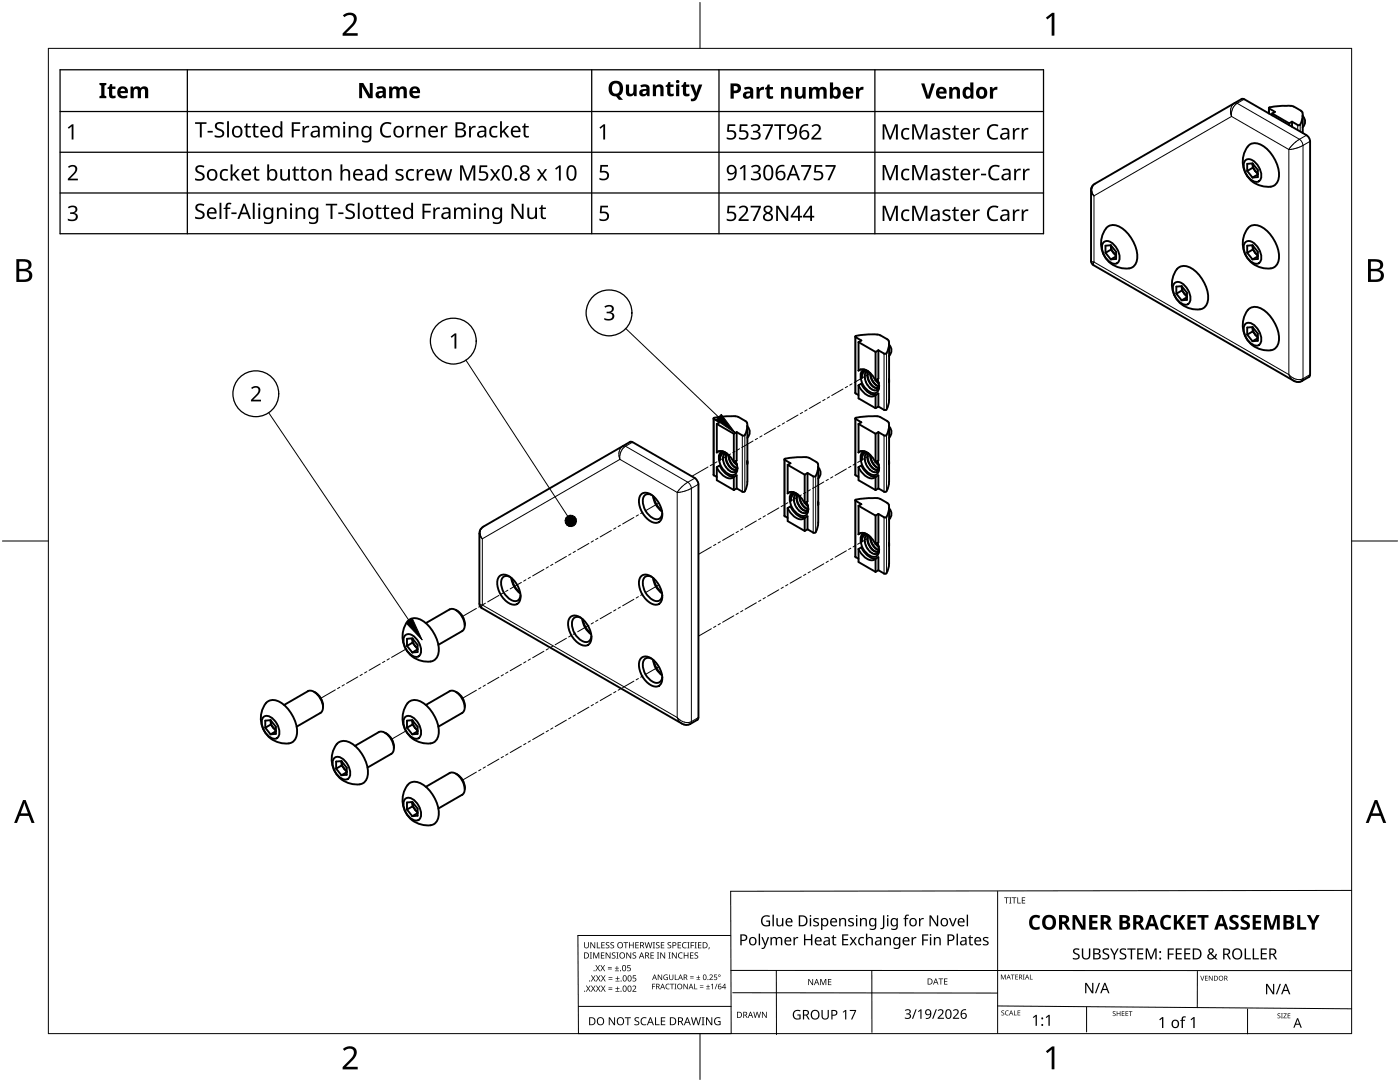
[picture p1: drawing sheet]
<svg xmlns="http://www.w3.org/2000/svg" width="279mm" height="216mm" viewBox="0 0 279 216" stroke-linecap="round" stroke-linejoin="round" font-family="sans-serif">
<g fill="none" stroke="#000" stroke-width=".38">
<path d="M247.8 19.8h.5M247.8 19.7l-29.4 17.1M248.3 19.8l12.6 7.3 .5 .6 .1 .5M218.4 36.7a1.56 1.56 0 0 0-.7 1.3v14M248.4 32.1a1.25 1.25 0 0 1 2 .2 3.4 3.4 0 0 1 1.1 3.6 1.24 1.24 0 0 1-2-.2 3.3 3.3 0 0 1-1.1-3.6zM248.9 34.1l1.1 1.3M248.9 34.1v-1.4l1.1-.1 1 1.3v1.4l-1 .1M249.2 29.1a2.07 2.07 0 0 1 2.7-.1 7.4 7.4 0 0 1 3.3 6.5 2.13 2.13 0 0 1-2.8 1.7 5 5 0 0 1-3.2-8.1zM250 32.7a2.43 2.43 0 0 0 1 1.9M250 32.7v.8M250 33.5l1 1.2M250 33.5l-1.1 .6"/>
<path d="M251 34.8l-1 .6M253.2 21.5v1.1M253.9 22.6l3.4 2M253.9 22.6v.4M257.3 24.6v.4M257.9 24.3l1.1 .6M257.9 24.3l-.6 .3M257.9 24.3v1M258.2 21.3a10.7 10.7 0 0 0-5 .2l1.3 .8-.6 .3M258.2 21.3l1.5 .8M259.6 22.1a1.34 1.34 0 0 1 .3 1.6l-.1 .4a.81 .81 0 0 1-.6 .9l-.2-.1M260 23.2a1.55 1.55 0 0 1 0 2.2"/>
<path d="M260 23v3.5M261.5 28.2v46.6l-.3 .4M217.7 52.1l.2 .5 .3 .3 39.9 23 .7 .3h.6l1.9-1M220.1 48.5a1.25 1.25 0 0 1 2 .1 3.4 3.4 0 0 1 1.1 3.7 1.24 1.24 0 0 1-2-.2 3.3 3.3 0 0 1-1.1-3.6zM220.6 50.4l1.1 1.4M220.6 50.4v-1.4l1.1-.1 1 1.4v1.4l-1 .1M220.9 45.4a2.08 2.08 0 0 1 2.7 0 7.4 7.4 0 0 1 3.3 6.5 2.13 2.13 0 0 1-2.8 1.6 5 5 0 0 1-3.2-8.1zM221.7 49a2.16 2.16 0 0 0 1 1.9M221.7 49.8l-1.1 .6M221.7 49.8l1 1.3M221.7 49v.8M222.7 51.1l-1 .7"/>
<path d="M234.3 56.6a1.25 1.25 0 0 1 2 .2 3.4 3.4 0 0 1 1.1 3.6 1.24 1.24 0 0 1-2-.2 3.3 3.3 0 0 1-1.1-3.6zM234.8 58.6v-1.4l1-.1 1.1 1.3v1.4l-1.1 .1M234.8 58.6l1 1.3M235 53.5a2.12 2.12 0 0 1 2.8 0 7.4 7.4 0 0 1 3.3 6.5 2.13 2.13 0 0 1-2.9 1.7 5 5 0 0 1-3.2-8.2zM235.8 57.2v.1M235.8 57.3a2.57 2.57 0 0 0 1.1 1.8M235.9 58l1 1.2M235.9 57.3v.7M235.9 57.2v.1M235.9 58l-1.1 .6M236.9 59.3l-1.1 .6M248.4 48.5a1.25 1.25 0 0 1 2 .1 3.4 3.4 0 0 1 1.1 3.7 1.24 1.24 0 0 1-2-.2 3.3 3.3 0 0 1-1.1-3.6z"/>
<path d="M248.9 50.4l1.1 1.4M248.9 50.4v-1.4l1.1-.1 1 1.4v1.4l-1 .1M249.2 45.4a2.08 2.08 0 0 1 2.7 0 7.4 7.4 0 0 1 3.3 6.5 2.13 2.13 0 0 1-2.8 1.6 5 5 0 0 1-3.2-8.1zM250 49a2.43 2.43 0 0 0 1 1.9M250 49v.8M250 49.8l1 1.3M250 49.8l-1.1 .6M251 51.1l-1 .7M170.6 78.4l.7 .4M170.7 67.2v11.2M171.3 74l.1-.1a1.8 1.8 0 0 1 2.3 .6l1 1.4M171.3 76.9a3.7 3.7 0 0 0 2.8 2.2l.6-.2"/>
<path d="M171.3 68.3l3.4 1.9M171.3 68.3v5.6M171.8 73.7l-.5 .2M171.9 76.6a3.5 3.5 0 0 0 2.9 2.2M171.9 76.6l-.6 .3v2.6l3.4 2M171.9 75l.1 .4M172.4 73.9a1.41 1.41 0 0 0-.4 1.5M172.4 73.9l-.3 .5-.2 .6M172.5 73.7a1.31 1.31 0 0 0-.7 1.9 3.5 3.5 0 0 0 2.7 2.9 1.5 1.5 0 0 0 .8-2.2l-.2-.6M172.7 73.8l-.3 .1M173 73.9a1.35 1.35 0 0 0-1 1.5M173 74.1a2.13 2.13 0 0 0 .1 2.7 1.57 1.57 0 0 0 2.1 .9l.2-.6"/>
<path d="M173.2 74l-.2 .1M173.3 74.1a2.61 2.61 0 0 0 1.8 3.4l.3-.2M173.3 74.1a2.56 2.56 0 0 0 1.9 3.3l.1-.1M173.7 74.4a2.8 2.8 0 0 0 1.7 2.7M173.7 74.5a2.84 2.84 0 0 0 1.7 2.6M174.7 70.2v5.7M174.8 75.9l.6 .6M174.8 75.9l.2 .2M174.9 75.8l.5 .6-.6-.6M174.9 75.8l.4 .5M175 75.7l.2 .3M175.3 69.9v5.7l-.6 .3"/>
<path d="M175.3 69.9l-.6 .3M175.6 66.9a10.2 10.2 0 0 0-4.9 .2l-.1 .1 .2 .1 1.1 .6-.6 .4M175.7 66.9l1.4 .8M177.1 67.7a1.4 1.4 0 0 1 .3 1.6l-.2 .4a.8 .8 0 0 1-.6 .9l-1.3-.7M177.4 68.8h.1a1.57 1.57 0 0 1-.1 2.2M177.4 75.9v.4zM177.4 75.6v.3zM177.4 68.6v12l-.6 1.2h-.4l-1.1-.7M248.4 64.8a1.24 1.24 0 0 1 2 .2 3.4 3.4 0 0 1 1.1 3.6 1.24 1.24 0 0 1-2-.2 3.3 3.3 0 0 1-1.1-3.6zM248.9 66.8l1.1 1.3M248.9 66.8v-1.4l1.1-.1 1 1.3v1.4l-1 .1M249.2 61.7a2.12 2.12 0 0 1 2.7 0 7.4 7.4 0 0 1 3.3 6.5 2.13 2.13 0 0 1-2.8 1.7 5 5 0 0 1-3.2-8.2z"/>
<path d="M250 65.4a2.43 2.43 0 0 0 1 1.9M250 66.1l1 1.3M250 65.3v.8M250 66.1l-1.1 .7M251 67.5l-1 .6M126.2 88.3l-.5-.1-29.5 17.1M126.3 88.2l12.4 7.2 .6 .8 .1 .4M127.9 98.8a1.84 1.84 0 0 1 2.7 .4 4.1 4.1 0 0 1 1.2 4.7 1.84 1.84 0 0 1-2.7-.5 4.1 4.1 0 0 1-1.2-4.6zM130 98.8a1.16 1.16 0 0 0-1.2 0 1.16 1.16 0 0 0-.5 1.2 3.7 3.7 0 0 0 2.9 3.6 1.13 1.13 0 0 0 1-1.2M130.3 99a4.3 4.3 0 0 0 1.8 3.1M130.4 99.1a5.7 5.7 0 0 0 1.7 2.9M139.4 96.6v46.6"/>
<path d="M142.4 94.7l.1 .2M142.4 83.5v11.2M142.5 83.7l-.1-.2a9.3 9.3 0 0 1 3.8-.5l1 .1 1.6 .9M142.5 94.8l.6 .4M142.5 83.6l1.1 .7-.5 .3M143 90.3a1.36 1.36 0 0 1 2 .1l.8 .9 .6 .9M143 93.2a3.5 3.5 0 0 0 2.8 2.3l.6-.3M143.1 84.6v5.7l.4-.3M143.1 93.2v2.6l3.4 2M143.1 84.6l3.4 2M143.6 92.9a3.6 3.6 0 0 0 3 2.2M143.6 92.9l-.5 .3"/>
<path d="M144.1 90.2l-.2 .2M144.1 90.2l-.3 .5-.2 1.1 .1-.8 .2-.6M144.2 90a1.35 1.35 0 0 0-.7 1.9 3.5 3.5 0 0 0 2.7 2.9 1.5 1.5 0 0 0 .8-2.2l-.2-.6M144.4 90.1l-.3 .1M144.7 90.3a1.35 1.35 0 0 0-1 1.4M144.9 90.4a1.68 1.68 0 0 0-.3 2.3 2.07 2.07 0 0 0 2.1 1.5l.3-.3 .2-.5a2.8 2.8 0 0 1-1.8-2.6M145.4 90.7a2.8 2.8 0 0 0 1.7 2.8M146.5 86.6v5.6M146.5 92.2l.6 .7M146.5 92.2l.2 .2M146.6 92.2l.5 .6zM146.6 92.1l.4 .5"/>
<path d="M146.7 92.1l.2 .2M147 86.2v5.7l-.5 .3M147 97.5l-.5 .3M147 86.2l-.5 .4M147 97.5v-2.7l-.5 .4v2.6M147 97.5l1.1 .6M147 86.2l1.1 .7M147.1 93.6a1.24 1.24 0 0 1-1.7-.7l-.6-1.3v-.6l.2-.6a2.62 2.62 0 0 0 1.9 3.3h.2M148.8 84.1a1.37 1.37 0 0 1 .3 1.6l-.1 .4a.8 .8 0 0 1-.7 .9l-.2-.1M149.1 85.1h.1a1.59 1.59 0 0 1-.1 2.3M149.1 92v.2M149.2 92.2v.4z"/>
<path d="M149.2 92v.2M149.2 84.9l-.1 11.2-.1 1.2a.8 .8 0 0 1-.7 .9l-.2-.1M156.5 91.7v11.2M157.2 98.5l.1-.1a1.77 1.77 0 0 1 2.3 .6l1 1.4M157.2 92.8l3.4 1.9M157.2 92.8v5.6l.4-.2M158.2 98.4l-.4 .7v.8v-.4M158.2 98.4l-.3 .5-.1 .6M158.3 98.2a1.34 1.34 0 0 0-.6 1.9 3.5 3.5 0 0 0 2.7 2.9 1.5 1.5 0 0 0 .8-2.2l-.2-.6M158.5 98.3l-.3 .1M158.9 98.4h-.1a1.35 1.35 0 0 0-1 1.5M158.9 98.6a2.13 2.13 0 0 0 .1 2.7 1.57 1.57 0 0 0 2 .9l.3-.6a2.8 2.8 0 0 1-1.7-2.6"/>
<path d="M159 98.6h-.1M159.1 98.6a2.61 2.61 0 0 0 1.8 3.4l.3-.2M159.2 98.6a2.56 2.56 0 0 0 1.8 3.3l.2-.1M159.5 98.9a2.8 2.8 0 0 0 1.8 2.7M161.2 94.4l1.1 .6M161.2 94.4v5.7l-.6 .3v-5.7M161.2 94.4l-.6 .3M161.5 91.4l-.4-.2h-1.1a8.4 8.4 0 0 0-3.5 .5l1.3 .7-.6 .4M161.5 91.4l1.5 .8M162.9 92.2a1.36 1.36 0 0 1 .3 1.6l-.1 .4a.8 .8 0 0 1-.6 .9h-.2M163.3 93.3a1.55 1.55 0 0 1 0 2.2M163.3 93.1v11.2"/>
<path d="M170.6 94.7l.7 .5M170.7 83.5v11.2M170.7 99.8v11.2M170.8 83.6l1.1 .7-.6 .3M171.3 90.3l.1-.1a1.77 1.77 0 0 1 2.3 .6l1 1.4M171.3 93.2a3.6 3.6 0 0 0 2.8 2.3l.6-.3M171.3 84.6l3.4 2M171.3 84.6v5.7l.5-.3M171.3 93.2v2.6l3.4 2M171.9 92.9a3.6 3.6 0 0 0 2.9 2.2M171.9 92.9l-.6 .3M172.4 90.2l-.2 .2"/>
<path d="M172.4 90.2l-.4 .8v.8a1.73 1.73 0 0 1 .2-1.4M172.5 90a1.35 1.35 0 0 0-.7 1.9 3.5 3.5 0 0 0 2.7 2.9 1.5 1.5 0 0 0 .8-2.2l-.2-.6M172.7 90.1l-.3 .1M173 90.3a1.35 1.35 0 0 0-1 1.4M173.2 90.4a1.63 1.63 0 0 0-.3 2.3 2.07 2.07 0 0 0 2.1 1.5l.3-.3 .1-.5M173.7 90.7a2.8 2.8 0 0 0 1.7 2.8M173.7 90.8a2.84 2.84 0 0 0 1.7 2.6M174.7 86.6v5.6M174.9 92.2l.5 .6-.6-.6M174.9 92.1l.4 .5M175 92.4l-.2-.2 .6 .7M175 92.1l.2 .2"/>
<path d="M175.3 86.2v5.7l-.6 .3M175.3 97.5l-.6 .3M175.3 86.2l-.6 .4M175.3 81.1l-.6 .4M175.3 81.1v-2.6l-.6 .3v2.7M175.3 97.5v-2.7l-.6 .4v2.6M175.3 97.5l1.1 .6M175.3 86.2l1.1 .7M175.4 93.6a1.24 1.24 0 0 1-1.7-.7l-.6-1.3v-.6l.2-.5a2.56 2.56 0 0 0 1.9 3.2h.1M175.6 99.6l-.3-.2h-1.1a9.6 9.6 0 0 0-3.6 .4l1.3 .8-.6 .3M175.6 83.2l-.3-.1h-1.1a8.6 8.6 0 0 0-3.6 .4l.2 .2M175.7 99.6l1.4 .8"/>
<path d="M175.7 83.2l1.4 .8M177.1 84.1a1.36 1.36 0 0 1 .3 1.6l-.2 .4a.8 .8 0 0 1-.6 .9l-.2-.1M177.4 85.1h.1a1.59 1.59 0 0 1-.1 2.3M177.4 92v.2M177.4 92.2v.4zM177.4 84.9v11.2l-.2 1.2a.8 .8 0 0 1-.6 .9l-.2-.1M96.2 105.3l-.4 .4-.1 .8v14l.1 .5 .3 .4M99.6 115.1a1.84 1.84 0 0 1 2.7 .4 4.1 4.1 0 0 1 1.2 4.7 1.84 1.84 0 0 1-2.7-.4 4.1 4.1 0 0 1-1.2-4.7zM101.7 115.1a1.13 1.13 0 0 0-1.2 0 1.13 1.13 0 0 0-.5 1.2 3.7 3.7 0 0 0 2.9 3.7 1.14 1.14 0 0 0 1-1.2M102 115.3a4.7 4.7 0 0 0 1.8 3.1M102.1 115.4a5 5 0 0 0 1.7 2.9M127.9 115.1a1.84 1.84 0 0 1 2.7 .4 4.1 4.1 0 0 1 1.2 4.7 1.84 1.84 0 0 1-2.7-.4 4.1 4.1 0 0 1-1.2-4.7z"/>
<path d="M130 115.1a1.15 1.15 0 0 0-1.2 0 1.15 1.15 0 0 0-.5 1.2 3.7 3.7 0 0 0 2.9 3.7 1.14 1.14 0 0 0 1-1.2M130.3 115.3a4.3 4.3 0 0 0 1.8 3.1M130.4 115.4a5.7 5.7 0 0 0 1.7 2.9M156.5 102.9l.7 .4M157.2 101.4a3.6 3.6 0 0 0 2.8 2.2l.6-.3M157.7 101a3.5 3.5 0 0 0 3 2.3M157.8 101l-.6 .4v2.6l3.4 1.9M160.7 100.3l.5 .6zM160.8 100.3l.4 .4M160.8 100.5l-.2-.1 .6 .6M160.9 100.2l.1 .2M161 100.4l.1 .1"/>
<path d="M161.2 105.6l1.1 .7M161.2 105.6v-2.6l-.6 .3v2.6M161.2 105.6l-.6 .3M163.3 100.2v.2M163.3 104.3l-.2 1.2a.8 .8 0 0 1-.6 .8h-.2M163.3 100.4v.4zM163.3 100.1v.3M170.6 111.1l.2 .1M170.8 111.2l.5 .3M171.3 106.6l.1-.1a1.77 1.77 0 0 1 2.3 .6l1 1.5M171.3 109.6a3.6 3.6 0 0 0 2.8 2.2l.6-.3M171.3 100.9l3.4 2"/>
<path d="M171.3 100.9v5.7M171.8 106.4l-.5 .2M171.9 109.2l.2 .4a2.98 2.98 0 0 0 2.7 1.8M171.9 109.2l-.6 .3v2.7l3.4 1.9M171.9 107.7l.1 .4M172.2 106.7a1.65 1.65 0 0 0-.2 1.4M172.4 106.6l-.2 .1M172.4 106.6l-.3 .4-.2 .6M172.5 106.4a1.33 1.33 0 0 0-.7 1.8 3.4 3.4 0 0 0 2.7 2.9 1.48 1.48 0 0 0 .8-2.2l-.2-.5M172.7 106.4l-.3 .2M173 106.6a1.35 1.35 0 0 0-1 1.5M173 106.8a2.13 2.13 0 0 0 .1 2.7 1.57 1.57 0 0 0 2.1 .9l.2-.7"/>
<path d="M173.2 106.7l-.2 .1M173.7 107.1a2.8 2.8 0 0 0 1.7 2.7M173.7 107.2a2.84 2.84 0 0 0 1.7 2.5M174.7 111.5l.6-.3v2.6M174.7 102.9v5.7M174.7 111.5v2.6M174.8 108.5l.6 .7M174.8 108.5l.2 .2M174.9 108.5l.5 .6M174.9 108.5l.4 .4M175 108.7l.4 .4M175 108.4l.2 .2"/>
<path d="M175.3 102.6v5.6l-.6 .4M175.3 113.8l-.6 .3M175.3 102.6l-.6 .3M175.4 109.9a1.24 1.24 0 0 1-1.7-.7l-.6-1.3v-.6l.2-.5a2.56 2.56 0 0 0 1.9 3.3l.1-.1M177.1 100.4a1.34 1.34 0 0 1 .3 1.6l-.2 .4a.8 .8 0 0 1-.6 .9l-1.3-.7M177.4 101.4h.1a1.55 1.55 0 0 1-.1 2.3M177.4 108.3v.6zM177.4 101.2v11.3l-.2 1.1a.8 .8 0 0 1-.6 .9l-1.3-.7M61.4 137.9a2.16 2.16 0 0 1 2.5 1.5 2.12 2.12 0 0 1 0 2.9M61.5 137.9l-4.8 2.8M62.7 138l.3 .2M63 138.3a3.3 3.3 0 0 1 1.5 2.8"/>
<path d="M80.7 126.9a1.25 1.25 0 0 1 2 .2 3.4 3.4 0 0 1 1.1 3.6 1.24 1.24 0 0 1-2-.2 3.3 3.3 0 0 1-1.1-3.6zM81.2 128.9l1.1 1.3M81.2 128.9v-1.4l1.1-.1 1 1.3v1.4l-1 .1M81.5 123.8a2.12 2.12 0 0 1 2.7 0 7.4 7.4 0 0 1 3.3 6.5 2.13 2.13 0 0 1-2.8 1.7 5 5 0 0 1-3.2-8.2zM82.3 127.5a2.44 2.44 0 0 0 1 1.9M82.3 128.2l-1.1 .7M82.3 127.4v.8M82.3 128.2l1 1.3M83.3 129.6l-1 .6M89.7 137.9a2.16 2.16 0 0 1 2.5 1.5 2.11 2.11 0 0 1 0 2.9M89.7 121.6a2.1 2.1 0 0 1 2.5 1.5 2.11 2.11 0 0 1 0 2.8M89.7 137.9l-4.7 2.8"/>
<path d="M89.7 121.6l-4.7 2.7M91 138l.3 .2M91 121.7l.3 .2M91.3 138.3a3.1 3.1 0 0 1 1.5 2.8M91.3 121.9a3.2 3.2 0 0 1 1.5 2.6M92.2 125.9l-4.7 2.8M92.8 124.4v.4M96.2 121.3l39.9 23.1 .7 .2h.6l1.8-1M113.7 123.3a1.84 1.84 0 0 1 2.8 .4 4.1 4.1 0 0 1 1.2 4.7 1.85 1.85 0 0 1-2.8-.5 4.1 4.1 0 0 1-1.2-4.6zM115.9 123.3a1.15 1.15 0 0 0-1.3 0 1.15 1.15 0 0 0-.5 1.2 3.7 3.7 0 0 0 2.9 3.6 1.14 1.14 0 0 0 1-1.1M116.2 123.5a4.3 4.3 0 0 0 1.8 3.1M116.2 123.6a5.7 5.7 0 0 0 1.7 2.9"/>
<path d="M127.9 131.4a1.84 1.84 0 0 1 2.7 .5 4.1 4.1 0 0 1 1.2 4.7 1.85 1.85 0 0 1-2.7-.5 4.1 4.1 0 0 1-1.2-4.7zM130 131.4a1.15 1.15 0 0 0-1.2 0 1.15 1.15 0 0 0-.5 1.2 3.7 3.7 0 0 0 2.9 3.7 1.13 1.13 0 0 0 1-1.2M130.3 131.7a4.3 4.3 0 0 0 1.8 3M130.4 131.7a6 6 0 0 0 1.7 3M52.5 143.2a1.25 1.25 0 0 1 1.9 .2 3.4 3.4 0 0 1 1.1 3.6 1.06 1.06 0 0 1-1.5 .2 3.4 3.4 0 0 1-1.5-4zM52.9 145.2v-1.4l1.1-.1 1.1 1.3v1.4l-1.1 .1M52.9 145.2l1.1 1.3M53.2 140.2a2.13 2.13 0 0 1 2.7-.1 7.4 7.4 0 0 1 3.3 6.5 2.13 2.13 0 0 1-2.8 1.7 5 5 0 0 1-3.2-8.1zM54 144.6v-.8a2.17 2.17 0 0 0 1 1.9M54 144.6l-1.1 .6M54 144.6l1.1 1.2M55.1 145.9l-1.1 .6"/>
<path d="M64 142.3l-4.8 2.7M66.6 151.4a1.25 1.25 0 0 1 2 .2 3.4 3.4 0 0 1 1.1 3.6 1.25 1.25 0 0 1-2-.2 3.3 3.3 0 0 1-1.1-3.6zM67.1 153.4l1 1.3M67.1 153.4v-1.4l1-.1 1.1 1.3v1.4l-1.1 .1M67.4 148.3a2.15 2.15 0 0 1 2.7 0 7.3 7.3 0 0 1 3.3 6.5 2.13 2.13 0 0 1-2.9 1.7 5 5 0 0 1-3.1-8.2zM68.2 151.9v.1a2.31 2.31 0 0 0 1 1.9M68.2 152.7l1 1.3M68.2 151.9v.8M68.2 152.7l-1.1 .7M69.2 154.1l-1.1 .6M70.9 148.8l4.7-2.7a2.16 2.16 0 0 1 2.5 1.4 2.17 2.17 0 0 1 0 3M76.9 146.2a3.3 3.3 0 0 1 1.7 3.1"/>
<path d="M78.1 150.4l-4.7 2.8M80.7 159.6a1.25 1.25 0 0 1 2 .1 3.4 3.4 0 0 1 1.1 3.6 1.24 1.24 0 0 1-2-.1 3.3 3.3 0 0 1-1.1-3.6zM80.7 143.2a1.25 1.25 0 0 1 2 .2 3.4 3.4 0 0 1 1.1 3.6 1.06 1.06 0 0 1-1.5 .2 3.4 3.4 0 0 1-1.6-4zM81.2 145.2l1.1 1.3M81.2 145.2v-1.4l1.1-.1 1 1.3v1.4l-1 .1M81.5 156.5a2.06 2.06 0 0 1 2.7-.1 7.4 7.4 0 0 1 3.3 6.6 2.13 2.13 0 0 1-2.8 1.6 5 5 0 0 1-3.2-8.1zM81.5 140.2a2.13 2.13 0 0 1 2.7-.1 7.4 7.4 0 0 1 3.3 6.5 2.13 2.13 0 0 1-2.8 1.7 5 5 0 0 1-3.2-8.1zM82.3 143.8a2.43 2.43 0 0 0 1 1.9M82.3 144.6l-1.1 .6M82.3 143.8v.8M82.3 144.6l1 1.2M83.3 145.9l-1 .6"/>
<path d="M89.7 154.3a2.14 2.14 0 0 1 2.5 1.4 2.17 2.17 0 0 1 0 2.9M89.7 154.3l-4.7 2.7M91 154.4l.3 .2M91.3 154.6a3.2 3.2 0 0 1 1.5 2.5M92.2 158.6l-4.7 2.7M92.2 142.3l-4.7 2.7M92.8 157.1v.3M139.4 143.2l-.3 .4M81.2 161.5l1.1 1.4M81.2 161.5v-1.4l1.1-.1 1 1.4v1.4l-1 .1M82.3 160.1a2.44 2.44 0 0 0 1 1.9M82.3 160.9l-1.1 .6"/>
<path d="M82.3 160.9l1 1.3M82.3 160.1v.8M83.3 162.2l-1 .7"/>
</g>
<g fill="none" stroke="#000" stroke-width=".2">
<path d="M248.3 19.8l-1.4 .8M217.7 38l.2 .6 .4 .5M218.3 39.1v13.2M218.4 36.8a1.7 1.7 0 0 0-.1 2.3M245.8 23.2l-27.5 15.9M245.8 23.2l11.4 6.6M246.4 20.6h.5M246.4 20.6a2.2 2.2 0 0 0-.6 2.6M246.9 20.6a2.71 2.71 0 0 0-1.1 2.6M246.9 20.6l12.4 7.2M253.3 21.7v1M257.2 29.8v44.9"/>
<path d="M259 24.9v1.1M259.3 27.8l.6 .8 .1 .4M259.3 27.8l-1.2 .9-.9 1.1M259.5 24.9v1.3M260 29l-1.4 .6-1.4 .2M260 29v46.6M260.8 27l-1.5 .8M261.5 28.2l-1.5 .8M217.7 52l.2 .2 .4 .1M218.3 52.3l-.1 .4v.2M218.3 52.3l38.9 22.4M170.8 67.3v11.2"/>
<path d="M176.4 70.6v11.2M176.9 70.5v11.2M257.2 74.7a2.51 2.51 0 0 0 2.8 .9M257.2 74.7l.4 .7 .5 .5M260 75.6l-.2 .4M261.5 74.7l-1.5 .9M123.7 91.7l-27.4 15.8M123.7 91.7l11.5 6.6M124.8 89.1a.96 .96 0 0 0-1.2 .8l-.1 1 .2 .8M124.8 89a2.71 2.71 0 0 0-1.1 2.7M124.8 89l12.5 7.2M126.3 88.2l-1.5 .8"/>
<path d="M135.2 98.3v44.9M137.2 96.2l.4 .3 .4 1M137.3 96.2l-1.2 1-.9 1.1M138 97.4l-1.4 .6-1.4 .3M138 97.4v46.6M138.7 95.4l-1.4 .8M139.4 96.6l-1.4 .8M142.5 83.6v11.2M148.1 86.9v11.2M148.6 86.8v11.2M156.6 91.8v11.2M162.3 95v11.3"/>
<path d="M162.8 95v11.2M170.8 83.6v11.2M170.8 99.9v11.3M176.4 86.9v11.2M176.9 86.8v11.2M95.7 106.5l.1 .5 .5 .5M96.2 105.3a1.72 1.72 0 0 0 .1 2.2M96.3 107.5v13.2M176.4 103.2v11.2M176.9 103.1v11.3M95.7 120.5l.1 .2h.5M96.3 120.7l-.2 .4 .1 .2"/>
<path d="M96.3 120.7l38.9 22.5M135.2 143.2a2.49 2.49 0 0 0 2.8 .8M135.2 143.2l.3 .7 .6 .5M138 144l-.2 .5M139.4 143.2l-1.4 .8"/>
</g>
<g fill="none" stroke="#000" stroke-width=".2">
<path d="M164.6 79.7l-.4 .3M165.5 79.2l-.4 .2M168.2 77.6l-2.2 1.3M169.1 77.1l-.4 .3M170 76.6l-.4 .2M173.7 74.5l-3.2 1.8M130.7 99.3l-.2 .1M141.3 93.2l-3.2 1.8M142.2 92.7l-.4 .2M143.1 92.1l-.5 .3M145.8 90.6l-2.3 1.3M146.7 90.1l-.5 .2"/>
<path d="M147.6 89.6l-.5 .2M150.3 88l-2.3 1.3M151.2 87.5l-.5 .2M152.1 87l-.5 .2M154.8 85.4l-2.3 1.3M155.7 84.9l-.5 .2M156.6 84.4l-.5 .2M159.3 82.8l-2.3 1.3M159.9 98.8l-2.2 1.3M160.2 82.3l-.5 .3M160.8 98.2l-.4 .3M161.1 81.8l-.5 .2"/>
<path d="M161.7 97.7l-.4 .3M163.8 80.2l-2.3 1.3M164.4 96.2l-2.2 1.3M165.3 95.6l-.4 .3M166.2 95.1l-.4 .3M168.9 93.6l-2.2 1.3M169.8 93.1l-.4 .2M170.7 92.5l-.4 .3M173.7 90.8l-2.5 1.5M99.6 118.8l-2.3 1.3M100.5 118.3l-.5 .2M101.4 117.8l-.5 .2"/>
<path d="M104.1 116.2l-2.3 1.3M105 115.7l-.5 .3M105.9 115.2l-.5 .2M108.5 113.6l-2.2 1.3M109.4 113.1l-.4 .3M110.3 112.6l-.4 .2M113 111l-2.2 1.3M113.9 110.5l-.4 .3M114.8 110l-.4 .3M117.5 108.4l-2.2 1.3M118.4 107.9l-.4 .3M119.3 107.4l-.4 .3"/>
<path d="M122 105.8l-2.2 1.3M122.9 105.3l-.4 .3M123.8 104.8l-.4 .3M126.5 119.6l-2.2 1.3M126.5 103.3l-2.2 1.2M127.4 119.1l-.4 .2M127.4 102.7l-.4 .3M128.3 118.5l-.4 .3M128.3 102.2l-.4 .3M130.7 115.6l-.2 .1M131.5 116.7l-2.7 1.6M131.5 100.4l-2.7 1.6"/>
<path d="M142 109.1l-2.6 1.5M142.9 108.6l-.5 .3M143.8 108.1l-.5 .3M146.5 106.5l-2.3 1.3M147.4 106l-.5 .3M148.3 105.5l-.5 .3M150.9 103.9l-2.2 1.3M151.8 103.4l-.4 .3M151.8 119.8l-.4 .2M152.7 102.9l-.4 .3M152.7 119.2l-.4 .3M155.4 101.4l-2.2 1.2"/>
<path d="M155.4 117.7l-2.2 1.3M156.3 100.8l-.4 .3M156.3 117.2l-.4 .2M157.2 100.3l-.4 .3M157.2 116.6l-.4 .3M159.9 115.1l-2.2 1.3M160.8 114.6l-.4 .2M161.7 114.1l-.4 .2M164.4 112.5l-2.2 1.3M165.3 112l-.4 .2M166.2 111.5l-.4 .2M168.9 109.9l-2.2 1.3"/>
<path d="M169.8 109.4l-.4 .2M170.7 108.9l-.4 .2M173.7 107.1l-2.5 1.5M66.9 137.7l-2.9 1.6M67.8 137.1l-.4 .3M68.7 136.6l-.4 .3M71.4 135.1l-2.2 1.3M72.3 134.5l-.4 .3M73.2 134l-.4 .3M75.9 132.5l-2.2 1.3M76.8 132l-.5 .2M77.7 131.4l-.5 .3"/>
<path d="M81 129.5l-2.9 1.7M95.1 137.7l-2.8 1.6M95.1 121.4l-2.8 1.6M96 137.2l-.5 .3M96 120.9l-.5 .2M96.9 136.7l-.5 .3M96.9 120.4l-.5 .2M99.6 135.1l-2.3 1.3M100.5 134.6l-.5 .3M101.4 134.1l-.5 .3M104.1 132.5l-2.3 1.3M105 132l-.5 .3"/>
<path d="M105.9 131.5l-.5 .3M108.5 130l-2.2 1.2M109.4 129.4l-.4 .3M110.3 128.9l-.4 .3M113 127.4l-2.2 1.3M113.9 126.8l-.4 .3M114.8 126.3l-.4 .3M117.5 124.8l-2.2 1.3M118.4 124.2l-.4 .3M119.3 123.7l-.4 .3M122 122.2l-2.2 1.3M122 138.5l-2.2 1.3"/>
<path d="M122.9 121.7l-.4 .2M122.9 138l-.4 .2M123.8 121.1l-.4 .3M123.8 137.5l-.4 .2M126.5 135.9l-2.2 1.3M127.4 135.4l-.4 .3M128.3 134.9l-.4 .2M131.5 133l-2.7 1.6M142 125.5l-2.6 1.4M142.9 124.9l-.5 .3M143.8 124.4l-.5 .3M146.5 122.9l-2.3 1.3"/>
<path d="M147.4 122.3l-.5 .3M148.3 121.8l-.5 .3M150.9 120.3l-2.2 1.3M81 145.8l-2.8 1.7M95.1 154.1l-2.8 1.5M96 153.5l-.5 .3M96.9 153l-.5 .3M99.6 151.5l-2.3 1.3M100.5 150.9l-.5 .3M101.4 150.4l-.5 .3M104.1 148.9l-2.3 1.3M105 148.4l-.5 .2"/>
<path d="M105.9 147.8l-.5 .3M108.5 146.3l-2.2 1.3M109.4 145.8l-.4 .2M110.3 145.2l-.4 .3M113 143.7l-2.2 1.3M113.9 143.2l-.4 .2M114.8 142.7l-.4 .2M117.5 141.1l-2.2 1.3M118.4 140.6l-.4 .2M119.3 140.1l-.4 .2"/>
</g>
<g fill="#000">
<path d="M19.8 16.6h1.4v.3l-.3 .2v2l.3 .1v.4h-1.4v-.4l.4-.1v-2l-.4-.2zM22 16.8h.4v.5h.6v.4h-.6v1.3l.3 .1h.4v.4l-.2 .1a.78 .78 0 0 1-1.1-.7v-1.2h-.3v-.2l.3-.2zM26.1 17.3h.4l.1 .3a.97 .97 0 0 1 1.5 0 .82 .82 0 0 1 .9-.3 .82 .82 0 0 1 .6 .8v1.5h-.7v-1.5a.41 .41 0 0 0-.4-.4 .41 .41 0 0 0-.4 .6v1.3h-.6v-1.5a.42 .42 0 0 0-.5-.4 .42 .42 0 0 0-.3 .6v1.3h-.6zM71.7 16.6h.8l1.3 2.2v-2.2h.6v3h-.8l-1.4-2.3 .1 2.3h-.6zM77.7 17.3h.4l.1 .3a.97 .97 0 0 1 1.5 0 .82 .82 0 0 1 .9-.3 .82 .82 0 0 1 .6 .8v1.5h-.7v-1.5a.41 .41 0 0 0-.4-.4 .41 .41 0 0 0-.4 .6v1.3h-.6v-1.5a.42 .42 0 0 0-.5-.4 .42 .42 0 0 0-.3 .6v1.3h-.6zM124.9 16.9h.6v1.3a.45 .45 0 0 0 .5 .6 .45 .45 0 0 0 .4-.6v-1.3h.7v2.3h-.5l-.1-.3a.88 .88 0 0 1-1 .3 .88 .88 0 0 1-.6-.8zM130.3 16.9h.5l.1 .3a.88 .88 0 0 1 .9-.3 .88 .88 0 0 1 .6 .8v1.5h-.6v-1.4a.45 .45 0 0 0-.5-.5 .45 .45 0 0 0-.4 .6v1.3h-.6zM133.4 16.4h.4v.5h.6v.4h-.6v1.3l.3 .1h.4v.4l-.2 .1a.78 .78 0 0 1-1.1-.7v-1.2h-.4v-.2l.4-.2zM134.9 16.9h.7v2.3h-.7zM136.5 16.4h.4v.5h.7v.4h-.7v1.2a.39 .39 0 0 0 .3 .3 .39 .39 0 0 0 .4-.1v.4l-.1 .1a.78 .78 0 0 1-1.2-.7v-1.2h-.3v-.2l.3-.2zM137.7 16.9h.7l.5 1.7 .6-1.7h.7l-1 2.6a1.02 1.02 0 0 1-1.3 .7v-.5l.5-.1 .3-.4zM151 17.4h.5l.1 .4 .4-.4 .5-.1-.1 .6a.61 .61 0 0 0-.8 .6v1.2h-.6z"/>
<path d="M153.2 16.9h.4v.5h.7v.4h-.7v1.3l.3 .1 .4-.1v.5l-.1 .1a.78 .78 0 0 1-1.2-.7v-1.2h-.3v-.2l.3-.2zM155.9 17.4h.4l.1 .3a.88 .88 0 0 1 1-.3 .88 .88 0 0 1 .6 .8v1.5h-.6v-1.4a.45 .45 0 0 0-.5-.5 .45 .45 0 0 0-.4 .6v1.3h-.6zM158.6 17.4h.7v1.3a.45 .45 0 0 0 .5 .5 .45 .45 0 0 0 .3-.6l.1-1.2h.6v2.3h-.5l-.1-.3a.88 .88 0 0 1-.9 .3 .88 .88 0 0 1-.7-.8zM161.5 17.4h.4l.1 .3a.97 .97 0 0 1 1.5 0 .82 .82 0 0 1 .9-.3 .82 .82 0 0 1 .6 .8v1.5h-.7v-1.5a.41 .41 0 0 0-.4-.4 .41 .41 0 0 0-.4 .6v1.3h-.6v-1.5a.42 .42 0 0 0-.5-.4 .42 .42 0 0 0-.3 .6v1.3h-.6zM170.8 17.4h.5l.1 .4 .4-.4 .5-.1v.6a.61 .61 0 0 0-.8 .6v1.2h-.7zM183.8 16.6h.7l.7 2.5 .7-2.5h.7l-1 3.1h-.7zM189.4 17.4h.5l.1 .3a.88 .88 0 0 1 1-.3 .88 .88 0 0 1 .6 .8v1.5h-.6v-1.4a.45 .45 0 0 0-.5-.5 .45 .45 0 0 0-.4 .6v1.3h-.7zM197.6 17.4h.4l.2 .4 .3-.4 .6-.1-.1 .6a.61 .61 0 0 0-.8 .6v1.2h-.6zM13.5 25.4l.9-.6h.3v3h-.4v-2.6l-.6 .5zM13.6 33.3a1.01 1.01 0 0 1 1.1-.4 1.01 1.01 0 0 1 .7 1l-.3 .6-1.1 1.1h1.5v.4h-2v-.3l1.1-1.1a.72 .72 0 0 0 .5-.7 .72 .72 0 0 0-.5-.7l-.8 .3zM38.9 24.4h2.3v.3h-.9v2.7h-.4v-2.7h-1zM39.1 33.3a1.43 1.43 0 0 1 1.7-.2l-.1 .4-.2-.1a.65 .65 0 0 0-.7-.1 .65 .65 0 0 0-.4 .6l.2 .3 .6 .2a.85 .85 0 0 1 .7 .8 1.24 1.24 0 0 1-2 .7v-.3a1.08 1.08 0 0 0 1.6-.2 1.08 1.08 0 0 0-1.1-.9 .8 .8 0 0 1-.3-1.2z"/>
<path d="M41.4 26.1h1.1v.3h-1.1zM43 24.7a1.44 1.44 0 0 1 1.7-.2l-.1 .3h-.2a.64 .64 0 0 0-.7-.2 .64 .64 0 0 0-.4 .7l.2 .3a1.24 1.24 0 0 1 1.2 1.2 1.31 1.31 0 0 1-1.9 .5v-.3a1.08 1.08 0 0 0 1.6-.2 1.08 1.08 0 0 0-1.1-.9 .8 .8 0 0 1-.3-1.2zM44.1 34l.5-.2 .5-.1 .4 .1-.1 .3a.83 .83 0 0 0-1.2 .8 .83 .83 0 0 0 1.1 .8l.2-.1v.4h-.1a1.14 1.14 0 0 1-1.3-.3 1.14 1.14 0 0 1-.2-1.3zM46 32.8h.4v2.1l1-1.1h.4l-.9 .9 1 1.3h-.5l-.7-1-.3 .2v.8h-.4zM49.2 24.6h.2v.5h.7v.3h-.7v1.4l.2 .3h.5v.3a.69 .69 0 0 1-1.1-.6v-1.4h-.3v-.1l.3-.2zM50.7 24.6h.2v.5h.7v.3h-.7v1.4l.2 .3h.5v.3a.69 .69 0 0 1-1-.6v-1.4h-.4v-.1l.4-.2zM50.9 33.2h.2v.6h.7v.2h-.7v1.4l.2 .3h.5v.3a.69 .69 0 0 1-1.1-.6v-1.4h-.3v-.1l.3-.2zM55.9 33.8h.4v1.4a.61 .61 0 0 0 .8 .6 .61 .61 0 0 0 .4-.9v-1.1h.4v2.2h-.4v-.3a.88 .88 0 0 1-1 .3 .88 .88 0 0 1-.6-.8zM58.2 24.4h1.7v.3h-1.3v1.1h1.2v.3h-1.2v1.3h-.4zM58.8 33.2h.2v.6h.6v.2h-.6v1.4l.2 .3h.5v.3a.69 .69 0 0 1-1.1-.6v-1.4h-.3v-.1l.3-.2zM60.3 33.2h.2v.6h.7v.2h-.7v1.4l.2 .3h.5v.3a.69 .69 0 0 1-1.1-.6v-1.4h-.3v-.1l.3-.2zM60.4 25.1h.3v.5l.4-.4 .6-.1v.4h-.5a.73 .73 0 0 0-.4 .7v1.2h-.4z"/>
<path d="M64.2 33.8h.3l.1 .3a.87 .87 0 0 1 .9-.3 .87 .87 0 0 1 .6 .7v1.5h-.3v-1.4a.61 .61 0 0 0-.8-.6 .61 .61 0 0 0-.4 .9v1.1h-.4zM64.5 25.1h.3l.1 .4a.86 .86 0 0 1 1.4 0 .81 .81 0 0 1 .9-.4 .81 .81 0 0 1 .6 .8v1.5h-.4v-1.4a.56 .56 0 0 0-.6-.6 .56 .56 0 0 0-.5 .8v1.2h-.3v-1.4a.57 .57 0 0 0-.7-.6 .57 .57 0 0 0-.4 .8v1.2h-.4zM68 32.8h.3v1.3a.87 .87 0 0 1 1-.3 .87 .87 0 0 1 .6 .7v1.5h-.4v-1.4a.61 .61 0 0 0-.7-.6 .61 .61 0 0 0-.5 .9v1.1h-.3zM69.6 25.1h.3l.1 .4a.87 .87 0 0 1 .9-.4 .87 .87 0 0 1 .6 .8v1.5h-.3v-1.4a.61 .61 0 0 0-.8-.6 .61 .61 0 0 0-.4 .8v1.2h-.4zM76.2 24.8a1.69 1.69 0 0 1 1.9-.3l-.1 .3a1.19 1.19 0 0 0-1.5 .2 1.19 1.19 0 0 0-.2 1.4 1.15 1.15 0 0 0 1.7 .6v.3a1.56 1.56 0 0 1-1.9-.3 1.56 1.56 0 0 1-.1-1.9zM79.1 34a1.34 1.34 0 0 1 1.4-.1l-.1 .3-.5-.2a.37 .37 0 0 0-.6 .2 .37 .37 0 0 0 .4 .5h.2a.69 .69 0 0 1 .7 .8 .69 .69 0 0 1-.9 .6l-.8-.2v-.3l.8 .2 .4-.2v-.3l-.5-.3a.68 .68 0 0 1-.5-1zM81.3 33.9l.5-.2h.6l.3 .1-.2 .3a.83 .83 0 0 0-1.1 .8 .83 .83 0 0 0 1.1 .8l.1-.1v.4h-.1a1.14 1.14 0 0 1-1.3-.3 1.14 1.14 0 0 1-.1-1.3zM81.2 25.1h.3l.1 .5 .4-.4 .5-.1v.4h-.4a.73 .73 0 0 0-.5 .7v1.2h-.4zM83.2 33.8h.3v.4l.4-.4 .6-.1-.1 .4h-.4a.73 .73 0 0 0-.5 .7v1.2h-.3zM83 25.1h.3v.4a.87 .87 0 0 1 1-.4 .87 .87 0 0 1 .6 .8v1.5h-.4v-1.4a.61 .61 0 0 0-.7-.6 .61 .61 0 0 0-.5 .8v1.2h-.3zM88 25.1h.3l.1 .5 .4-.4 .5-.1v.4h-.4a.73 .73 0 0 0-.5 .7v1.2h-.4zM87 33.8h.4l.5 1.8 .5-1.8h.4l.6 1.8 .5-1.8h.4l-.7 2.2h-.4l-.6-1.9-.5 1.9h-.5z"/>
<path d="M91.8 33h.6l.9 2.5 1-2.5h.5v3h-.3v-2.6l-1 2.6h-.3l-1-2.6v2.6h-.4zM93.6 25.1h.3l.1 .5 .4-.4 .5-.1v.4h-.4a.73 .73 0 0 0-.5 .7v1.2h-.4zM95.7 33h1.5v.3h-1.2v.9h.4a.99 .99 0 0 1 1 1.1 .99 .99 0 0 1-1.3 .8l-.6-.2v-.3a.88 .88 0 0 0 1 .2 .88 .88 0 0 0 .6-.8 .85 .85 0 0 0-1.3-.5l-.2-.1zM97.8 33.8h.4l.6 .8 .6-.8h.4l-.8 1.1 .9 1.1h-.5l-.6-.9-.6 .9h-.4l.8-1.1zM98 25.3l.9-.2 .4 .1-.1 .3a.83 .83 0 0 0-1.2 .8 .83 .83 0 0 0 1.1 .8l.2-.1v.3l-.2 .1a1.14 1.14 0 0 1-1.3-.3 1.14 1.14 0 0 1-.1-1.3zM99.8 24.2h.4v2.1l1-1.2h.4l-.9 1 1 1.3h-.5l-.8-1-.2 .2v.8h-.4zM104.7 24.6h.2v.5h.6v.3h-.6v1.4l.2 .3h.4v.3a.69 .69 0 0 1-1-.6v-1.4h-.3v-.1l.3-.2zM107.2 33.8h.4l.6 .8 .6-.8h.4l-.8 1.1 .8 1.1h-.4l-.6-.9-.7 .9h-.4l.9-1.1zM110.8 33.6l.8-.6h.3v3h-.4l.1-2.6-.6 .5zM119.8 32.9h1.5v.4h-1.2v.8h.4a.99 .99 0 0 1 1 1.2 .99 .99 0 0 1-1.3 .7l-.6-.2v-.3a.88 .88 0 0 0 1 .2 .88 .88 0 0 0 .6-.8 .85 .85 0 0 0-1.3-.4l-.2-.2zM119.6 25.4l.9-.6h.3v3h-.4v-2.6l-.6 .5zM145.2 24.8h1.5v.3h-1.2v.9h.4a.99 .99 0 0 1 1 1.1 .99 .99 0 0 1-1.3 .8l-.6-.2v-.3a.88 .88 0 0 0 1 .2 .88 .88 0 0 0 .6-.8 .85 .85 0 0 0-1.3-.4l-.2-.2z"/>
<path d="M147.6 24.8h1.6v.3h-1.2l-.1 .9a1.02 1.02 0 0 1 1.5 .9 1.02 1.02 0 0 1-1.4 1l-.5-.2v-.3a.88 .88 0 0 0 .9 .2 .88 .88 0 0 0 .6-.8 .85 .85 0 0 0-1.3-.4l-.2-.2zM147.6 33.6l.9-.7h.3v3.1h-.4v-2.7l-.6 .5zM149.8 25.1a1.09 1.09 0 0 1 1.1-.4 1.09 1.09 0 0 1 .8 .8 .74 .74 0 0 1-.6 .8 .81 .81 0 0 1 .7 .9 .81 .81 0 0 1-.9 .7l-1.1-.2v-.3a1.08 1.08 0 0 0 1.6-.3 .62 .62 0 0 0-.8-.7h-.3v-.3a.7 .7 0 0 0 .7 0 .7 .7 0 0 0 .3-.8 .89 .89 0 0 0-1.3 0zM149.9 33.2a1.09 1.09 0 0 1 1.1-.4 1.09 1.09 0 0 1 .8 .8 .74 .74 0 0 1-.7 .8 .81 .81 0 0 1 .8 .9 .81 .81 0 0 1-.9 .7l-1.1-.2v-.3a1.08 1.08 0 0 0 1.6-.3 .62 .62 0 0 0-.9-.6h-.3v-.4a.7 .7 0 0 0 .8 0 .7 .7 0 0 0 .3-.7 .89 .89 0 0 0-1.3 0zM152.2 24.8h2.1v.3l-1.3 2.7h-.4l1.3-2.7h-1.7zM154.5 24.8h2.3v.3h-.9v2.7h-.4v-2.7h-1zM159.9 32.9h2v.3l-1.2 2.8h-.4l1.2-2.7h-1.6zM162.6 32.9h1.5v.4h-1.2l-.1 .9a1.02 1.02 0 0 1 1.5 .8 1.02 1.02 0 0 1-1.4 1l-.5-.2v-.3a.88 .88 0 0 0 1 .2 .88 .88 0 0 0 .5-.8 .85 .85 0 0 0-1.2-.4l-.2-.1zM162 25.1a1.01 1.01 0 0 1 1.1-.4 1.01 1.01 0 0 1 .7 1.1l-.3 .5-1.1 1.2h1.5v.3h-2v-.3l1.1-1.1a.72 .72 0 0 0 .4-.7 .72 .72 0 0 0-.4-.6l-.8 .3zM164.7 32.9h2.1v.3l-1.3 2.8h-.4l1.3-2.7h-1.7zM176.1 24.8h.6l1 2.5 .9-2.5h.6v3h-.4v-2.6l-1 2.6h-.3l-1-2.6v2.6h-.4zM176.1 32.9h.6l1 2.5 .9-2.5h.6v3.1h-.4v-2.7l-1 2.7h-.3l-1-2.7v2.7h-.4z"/>
<path d="M180.1 25.8l.4-.2 .6-.1 .4 .1-.1 .3a.83 .83 0 0 0-1.2 .8 .83 .83 0 0 0 1.1 .8l.2-.1v.4l-.6 .1a1.22 1.22 0 0 1-1.1-.8 1.22 1.22 0 0 1 .3-1.3zM180.1 34l.4-.3h.6l.4 .1-.1 .3a.83 .83 0 0 0-1.2 .7 .83 .83 0 0 0 1.1 .8h.2v.3l-.6 .1a1.22 1.22 0 0 1-1.1-.8 1.22 1.22 0 0 1 .3-1.2zM182 24.8h.6l.9 2.5 1-2.5h.6v3h-.4v-2.6l-1 2.6h-.3l-1-2.6v2.6h-.4zM182 32.9h.6l.9 2.5 1-2.5h.6v3.1h-.4v-2.7l-1 2.7h-.3l-1-2.7v2.7h-.4zM188.2 25.8a1.34 1.34 0 0 1 1.5-.1l-.1 .3-.5-.2a.37 .37 0 0 0-.6 .2 .37 .37 0 0 0 .4 .5h.1a.69 .69 0 0 1 .7 .8 .69 .69 0 0 1-.9 .6l-.7-.2v-.3l.7 .2 .5-.2v-.3l-.5-.3a.68 .68 0 0 1-.6-1zM188.2 33.9a1.34 1.34 0 0 1 1.5-.1l-.1 .3-.5-.1a.37 .37 0 0 0-.6 .1 .37 .37 0 0 0 .4 .5l.1 .1a.69 .69 0 0 1 .7 .8 .69 .69 0 0 1-.9 .5l-.7-.1v-.4l.7 .2 .5-.1v-.4l-.5-.3a.68 .68 0 0 1-.6-1zM190.5 25h.2v.6h.6v.2h-.6v1.4l.2 .3h.5v.3a.69 .69 0 0 1-1.1-.6v-1.4h-.3v-.1l.3-.2zM190.5 33.2h.2v.5h.6v.3h-.6v1.3l.2 .4h.5v.2a.69 .69 0 0 1-1.1-.6v-1.3h-.3v-.2l.3-.2zM194.2 25.6h.3l.1 .4 .4-.4 .5-.1v.4h-.4a.73 .73 0 0 0-.5 .7v1.2h-.4zM194.2 33.7h.3l.1 .4 .4-.4h.5v.3h-.4a.73 .73 0 0 0-.5 .7v1.3h-.4zM195.8 34.7h1v.3h-1zM197.4 25.2a1.7 1.7 0 0 1 1.9-.3l-.2 .4a1.19 1.19 0 0 0-1.4 .1 1.19 1.19 0 0 0-.3 1.4 1.15 1.15 0 0 0 1.7 .6v.4a1.56 1.56 0 0 1-1.8-.4 1.56 1.56 0 0 1-.2-1.9z"/>
<path d="M197.6 33.3a1.7 1.7 0 0 1 1.9-.2l-.1 .3a1.19 1.19 0 0 0-1.5 .1 1.19 1.19 0 0 0-.2 1.5 1.15 1.15 0 0 0 1.7 .6v.3a1.56 1.56 0 0 1-1.9-.4 1.56 1.56 0 0 1-.1-1.9zM202.1 25.6h.4v.4l.4-.4 .6-.1-.1 .4h-.4a.73 .73 0 0 0-.5 .7v1.2h-.4zM202.4 33.7h.3l.1 .4 .4-.4h.5v.3h-.4a.73 .73 0 0 0-.5 .7v1.3h-.4zM203.9 25.6h.3l.1 .4 .4-.4 .5-.1v.4h-.4a.73 .73 0 0 0-.5 .7v1.2h-.4zM204.2 33.7h.3v.4l.4-.4h.6l-.1 .3h-.4a.73 .73 0 0 0-.5 .7v1.3h-.3zM13.6 41.3a1.09 1.09 0 0 1 1-.3 1.09 1.09 0 0 1 .8 .8 .74 .74 0 0 1-.6 .7 .81 .81 0 0 1 .7 .9 .81 .81 0 0 1-.9 .7l-1.1-.1v-.4a1.08 1.08 0 0 0 1.6-.2 .62 .62 0 0 0-.8-.7h-.3v-.3a.7 .7 0 0 0 .8-.1 .7 .7 0 0 0 .2-.7 .89 .89 0 0 0-1.3 0zM39.1 40.9a1.44 1.44 0 0 1 1.7-.1l-.1 .3-.2-.1a.64 .64 0 0 0-.7-.1 .64 .64 0 0 0-.4 .6l.5 .5a.93 .93 0 0 1 .9 1.1 .93 .93 0 0 1-1.3 .6l-.6-.1v-.4a1.08 1.08 0 0 0 1.6-.2 1.08 1.08 0 0 0-1.1-.9 .8 .8 0 0 1-.3-1.2zM45.2 40.6l.8-.1h.2l-.1 .3a.48 .48 0 0 0-.6 0 .48 .48 0 0 0-.1 .6h.6v.3h-.6v2h-.4v-2h-.4v-.2l.4-.1zM46.2 42.4h1v.3h-1zM55.3 41.4h.3v.3a.87 .87 0 0 1 1-.3 .87 .87 0 0 1 .6 .8v1.5h-.4v-1.5a.61 .61 0 0 0-.7-.5 .61 .61 0 0 0-.5 .8v1.2h-.3zM59 41.4h.3v.3a.87 .87 0 0 1 1-.3 .87 .87 0 0 1 .6 .8v1.5h-.4v-1.5a.61 .61 0 0 0-.7-.5 .61 .61 0 0 0-.4 .8v1.2h-.4zM65 40.7h2.3v.3h-.9v2.7h-.4v-2.7h-1z"/>
<path d="M67.5 42.4h1v.3h-1zM69.1 40.9a1.44 1.44 0 0 1 1.7-.1l-.1 .3-.2-.1a.65 .65 0 0 0-.8-.1 .65 .65 0 0 0-.3 .6l.2 .3a1.25 1.25 0 0 1 1.2 1.3 1.31 1.31 0 0 1-1.9 .5v-.4a1.08 1.08 0 0 0 1.6-.2 1.08 1.08 0 0 0-1.1-.9 .8 .8 0 0 1-.3-1.2zM75.3 40.9h.2v.5h.6v.3h-.6v1.3l.2 .4h.5v.3a.69 .69 0 0 1-1.1-.7v-1.3h-.3v-.2l.3-.1zM76.8 40.9h.2v.5h.7v.3h-.7v1.3l.2 .4h.5v.3a.69 .69 0 0 1-1.1-.7v-1.3h-.3v-.2l.3-.1zM84.3 40.7h1.7v.3h-1.3v1.1h1.2v.3h-1.2v1.3h-.4zM86.5 41.4h.3v.4l.4-.4h.6v.3h-.5a.73 .73 0 0 0-.5 .8v1.2h-.3zM90.6 41.4h.3l.1 .3a.86 .86 0 0 1 1.4 .1 .81 .81 0 0 1 .9-.4 .81 .81 0 0 1 .6 .8v1.5h-.4v-1.5a.56 .56 0 0 0-.7-.5 .56 .56 0 0 0-.4 .7v1.3h-.3v-1.5a.57 .57 0 0 0-.8-.5 .57 .57 0 0 0-.3 .8v1.2h-.4zM95.7 41.4h.3v.3a.87 .87 0 0 1 1-.3 .87 .87 0 0 1 .6 .8v1.5h-.4v-1.5a.61 .61 0 0 0-.7-.5 .61 .61 0 0 0-.4 .8v1.2h-.4zM102.1 40.7h.4l1.6 2.5v-2.5h.4v3h-.5l-1.6-2.5v2.5h-.3zM105.2 41.4h.4v1.5a.61 .61 0 0 0 .8 .5 .61 .61 0 0 0 .4-.8v-1.2h.4v2.3h-.3l-.1-.3a.88 .88 0 0 1-.9 .3 .88 .88 0 0 1-.7-.8zM108.1 40.9h.2v.5h.7v.3h-.7v1.3l.2 .4h.5v.3a.69 .69 0 0 1-1.1-.7v-1.3h-.3v-.2l.3-.1zM119.8 41h1.5v.4h-1.2v.9l.4-.1a.99 .99 0 0 1 1 1.2 .99 .99 0 0 1-1.3 .7l-.6-.1v-.4a.88 .88 0 0 0 1 .2 .88 .88 0 0 0 .6-.8 .85 .85 0 0 0-1.3-.4l-.2-.1z"/>
<path d="M145.2 41.1h1.5v.3h-1.2v.9l.4-.1a.99 .99 0 0 1 1 1.2 .99 .99 0 0 1-1.3 .7l-.6-.1v-.4a.88 .88 0 0 0 1 .2 .88 .88 0 0 0 .6-.8 .85 .85 0 0 0-1.3-.4l-.2-.1zM147.4 41.4a1.01 1.01 0 0 1 1.2-.4 1.01 1.01 0 0 1 .7 1l-.3 .6-1.1 1.2h1.5v.3h-2v-.3l1.1-1.1a.72 .72 0 0 0 .4-.7 .72 .72 0 0 0-.4-.7l-.9 .3zM149.8 41.1h2v.2l-1.2 2.8h-.4l1.3-2.7h-1.7zM154.9 41.1h.4l1.7 2.5v-2.5h.3v3h-.4l-1.7-2.5 .1 2.5h-.4zM176.1 41.1h.6l1 2.4 .9-2.4h.6v3h-.4v-2.7l-1 2.7h-.3l-1-2.7v2.7h-.4zM180.1 42.1l.4-.3h.6l.4 .1-.1 .3a.83 .83 0 0 0-1.2 .7 .83 .83 0 0 0 1.1 .8h.2v.3l-.6 .1a1.22 1.22 0 0 1-1.1-.8 1.22 1.22 0 0 1 .3-1.2zM182 41.1h.6l.9 2.4 1-2.4h.6v3h-.4v-2.7l-1 2.7h-.3l-1-2.7v2.7h-.4zM188.2 42a1.34 1.34 0 0 1 1.5-.1l-.1 .3-.5-.1a.37 .37 0 0 0-.6 .1 .37 .37 0 0 0 .4 .5l.1 .1a.69 .69 0 0 1 .7 .8 .69 .69 0 0 1-.9 .5l-.7-.1v-.3l.7 .1 .5-.1v-.4l-.5-.2a.68 .68 0 0 1-.6-1.1zM190.5 41.3h.2v.5h.6v.3h-.6v1.3l.2 .4h.5v.3a.69 .69 0 0 1-1.1-.7v-1.3h-.3v-.2l.3-.1zM194.2 41.8h.3l.1 .4 .4-.4h.5v.3h-.4a.73 .73 0 0 0-.5 .8v1.2h-.4zM197.4 41.4a1.7 1.7 0 0 1 1.9-.2l-.2 .3a1.19 1.19 0 0 0-1.4 .2 1.19 1.19 0 0 0-.3 1.4 1.15 1.15 0 0 0 1.7 .6v.3a1.56 1.56 0 0 1-1.8-.3 1.56 1.56 0 0 1-.2-2zM202.1 41.8h.4v.4l.4-.4h.6l-.1 .3h-.4a.73 .73 0 0 0-.5 .8v1.2h-.4z"/>
<path d="M203.9 41.8h.3l.1 .4 .4-.4h.5v.3h-.4a.73 .73 0 0 0-.5 .8v1.2h-.4z"/>
<path d="M23.7 17.5a1.1 1.1 0 0 1 1.3-.1 1.1 1.1 0 0 1 .5 1.2h-1.5a.7 .7 0 0 0 .5 .6 .7 .7 0 0 0 .7-.1l.2-.1v.5a1.3 1.3 0 0 1-1.7-.2 1.3 1.3 0 0 1 0-1.8zM24.2 17.8l-.1 .4h.8a.44 .44 0 0 0-.2-.5 .44 .44 0 0 0-.5 .1z"/>
<path d="M75.2 17.4a1.11 1.11 0 0 1 1.8 .6v1.6h-.4l-.2-.3a.79 .79 0 0 1-1 .3 .79 .79 0 0 1-.4-1 .79 .79 0 0 1 1-.4l.4-.1-.1-.3-.4-.1-.5 .2zM75.7 18.7a.39 .39 0 0 0 .3 .5 .39 .39 0 0 0 .4-.5v-.2z"/>
<path d="M82 17.5a1.1 1.1 0 0 1 1.3-.1 1.1 1.1 0 0 1 .5 1.2h-1.5a.7 .7 0 0 0 .5 .6 .7 .7 0 0 0 .7-.1l.2-.1v.5l-.6 .1a1.22 1.22 0 0 1-1.3-.5 1.22 1.22 0 0 1 .1-1.4zM82.5 17.8l-.2 .4h.9a.44 .44 0 0 0-.4-.5z"/>
<path d="M121.8 16.5a1.47 1.47 0 0 1 1.7-.3 1.47 1.47 0 0 1 .8 1.5 1.43 1.43 0 0 1-.7 1.4l.7 .8h-.8l-.6-.7a1.55 1.55 0 0 1-1.3-2.3zM122.4 16.8l-.2 .4-.1 .5a.8 .8 0 0 0 .8 1 .8 .8 0 0 0 .8-1 .8 .8 0 0 0-.3-.9 .8 .8 0 0 0-1 0z"/>
<path d="M127.8 17a1.11 1.11 0 0 1 1.8 .6v1.6h-.4l-.1-.3a.79 .79 0 0 1-1.1 .3 .79 .79 0 0 1-.4-1 .79 .79 0 0 1 1-.4l.4-.1-.1-.3-.4-.1-.5 .2zM128.3 18.3a.39 .39 0 0 0 .3 .5 .39 .39 0 0 0 .4-.5v-.2z"/>
<path d="M145.8 16.6h1a.99 .99 0 0 1 1.1 1.1 .99 .99 0 0 1-1.2 .9h-.3v1.1h-.6zM146.4 17.2v.9a.5 .5 0 0 0 .8-.2 .5 .5 0 0 0-.3-.7z"/>
<path d="M148.5 17.5a1.11 1.11 0 0 1 1.8 .6v1.6h-.4l-.1-.3a.79 .79 0 0 1-1.1 .3 .79 .79 0 0 1-.4-1 .79 .79 0 0 1 1-.4l.4-.1-.1-.3-.4-.1-.5 .2zM149 18.8a.39 .39 0 0 0 .3 .5 .39 .39 0 0 0 .4-.5v-.2z"/>
<path d="M165.6 16.5h.7l-.1 1.2a.9 .9 0 0 1 1.2-.3 .9 .9 0 0 1 .4 1.1 .94 .94 0 0 1-.4 1.1 .94 .94 0 0 1-1.2-.2l-.1 .3h-.5zM166.4 17.9a.71 .71 0 0 0-.2 .8 .71 .71 0 0 0 .7 .5 .71 .71 0 0 0 .3-.8 .71 .71 0 0 0-.7-.5z"/>
<path d="M168.5 17.6a1.1 1.1 0 0 1 1.3-.2 1.1 1.1 0 0 1 .5 1.3h-1.5a.7 .7 0 0 0 .5 .6 .7 .7 0 0 0 .7-.1l.2-.1v.5a1.3 1.3 0 0 1-1.7-.2 1.3 1.3 0 0 1 0-1.8zM169 17.9l-.2 .4h.9a.44 .44 0 0 0-.2-.5 .44 .44 0 0 0-.5 .1z"/>
<path d="M187.1 17.6a1.1 1.1 0 0 1 1.3-.2 1.1 1.1 0 0 1 .5 1.3h-1.5a.7 .7 0 0 0 .5 .6 .7 .7 0 0 0 .7-.1l.2-.1v.5a1.3 1.3 0 0 1-1.7-.2 1.3 1.3 0 0 1 0-1.8zM187.6 17.9l-.2 .4h.9a.44 .44 0 0 0-.2-.5 .44 .44 0 0 0-.5 .1z"/>
<path d="M192.5 17.5a.85 .85 0 0 1 1.2 .2l-.1-1.2h.7v3.2h-.5l-.1-.3a.9 .9 0 0 1-1.2 .2 .9 .9 0 0 1-.4-1.1l.1-.5zM192.9 17.9l-.2 .5a.55 .55 0 0 0 .5 .8 .55 .55 0 0 0 .5-.8 .46 .46 0 0 0-.3-.5 .46 .46 0 0 0-.5 0z"/>
<path d="M195.1 17.6a1.15 1.15 0 0 1 1.3-.2 1.15 1.15 0 0 1 .6 1.1 1.17 1.17 0 0 1-1.5 1.2 1.17 1.17 0 0 1-.5-1.9zM195.6 17.9l-.2 .6a.51 .51 0 0 0 .5 .7 .51 .51 0 0 0 .5-.7 .51 .51 0 0 0-.2-.6 .51 .51 0 0 0-.6 0z"/>
<path d="M41.6 34a1.07 1.07 0 0 1 1.2-.2 1.07 1.07 0 0 1 .6 1.1 1.1 1.1 0 0 1-1.4 1.1 1.1 1.1 0 0 1-.6-1.6zM41.9 34.1l-.2 .8a.72 .72 0 0 0 .8 .9 .72 .72 0 0 0 .5-1.1 .67 .67 0 0 0-.4-.6 .67 .67 0 0 0-.7 0z"/>
<path d="M46.6 25.4a1.14 1.14 0 0 1 1.8 .6 1.14 1.14 0 0 1-1.4 1.4 1.27 1.27 0 0 1-.4-2zM46.9 25.5a.89 .89 0 0 0-.2 1.1 .89 .89 0 0 0 .9 .5 .86 .86 0 0 0 .4-1.1 .86 .86 0 0 0-1.1-.5z"/>
<path d="M48.4 34a.98 .98 0 0 1 1.3-.2 .98 .98 0 0 1 .4 1.2h-1.5a.87 .87 0 0 0 .5 .8 .87 .87 0 0 0 .9-.2v.3a1.24 1.24 0 0 1-1.6-.2 1.24 1.24 0 0 1 0-1.7zM48.7 34.2l-.1 .5h1.1a.57 .57 0 0 0-.3-.6 .57 .57 0 0 0-.7 .1z"/>
<path d="M52.2 25.4a.98 .98 0 0 1 1.2-.2 .98 .98 0 0 1 .5 1.2h-1.6a.87 .87 0 0 0 .5 .7 .87 .87 0 0 0 1-.1v.3a1.24 1.24 0 0 1-1.7-.2 1.24 1.24 0 0 1 .1-1.7zM52.5 25.6l-.2 .5h1.2a.55 .55 0 0 0-.6-.7z"/>
<path d="M53.3 32.8h.4v1.3a1 1 0 0 1 1.3-.2 1 1 0 0 1 .3 1.3 .94 .94 0 0 1-.6 .8 .94 .94 0 0 1-1-.3l-.1 .3h-.3zM53.9 34.2l-.2 .5a.72 .72 0 0 0 .1 .8 .72 .72 0 0 0 .9 .1 1 1 0 0 0-.3-1.6z"/>
<path d="M54.7 25.3a.95 .95 0 0 1 1.3 .1v-1.2h.3v3.2h-.3v-.3l-.3 .3-.4 .1a1.25 1.25 0 0 1-1-1 1.25 1.25 0 0 1 .4-1.2zM55 25.5a.91 .91 0 0 0-.3 1 .91 .91 0 0 0 .8 .6 .99 .99 0 0 0 0-1.7z"/>
<path d="M62.2 25.3a.93 .93 0 0 1 1-.2 .93 .93 0 0 1 .6 .8v1.5h-.3v-.3a.74 .74 0 0 1-1.2 .3 .74 .74 0 0 1 .1-1.2l1.1-.2a.53 .53 0 0 0-.2-.5 .53 .53 0 0 0-.7 0l-.3 .1zM62.5 26.5a.47 .47 0 0 0 .1 .7 .47 .47 0 0 0 .7-.2l.2-.7z"/>
<path d="M61.8 34a1.07 1.07 0 0 1 1.2-.2 1.07 1.07 0 0 1 .6 1.1 1.1 1.1 0 0 1-1.3 1.1 1.1 1.1 0 0 1-.7-1.6zM62.2 34.1l-.3 .8a.72 .72 0 0 0 .8 .9 .72 .72 0 0 0 .5-1.1 .67 .67 0 0 0-.3-.6 .67 .67 0 0 0-.7 0z"/>
<path d="M70.7 34a.98 .98 0 0 1 1.2-.2 .98 .98 0 0 1 .5 1.2h-1.6a.87 .87 0 0 0 .6 .8 .87 .87 0 0 0 .9-.2v.3a1.24 1.24 0 0 1-1.6-.2 1.24 1.24 0 0 1 0-1.7zM71 34.2l-.2 .5h1.2a.55 .55 0 0 0-.5-.7z"/>
<path d="M72.5 25.3a.94 .94 0 0 1 1.3 .1v-.3h.3v2.4a1.14 1.14 0 0 1-1.8 .8v-.3a.91 .91 0 0 0 1.4-.4l.1-.5a1 1 0 0 1-1.3 .2 1 1 0 0 1-.4-1.3zM72.7 25.5a.92 .92 0 0 0-.2 1 .92 .92 0 0 0 .8 .6 .98 .98 0 0 0-.1-1.7z"/>
<path d="M73.1 33.9a.93 .93 0 0 1 .9-.2 .93 .93 0 0 1 .7 .8v1.5h-.3l-.1-.3a.74 .74 0 0 1-1.1 .3 .74 .74 0 0 1 0-1.2l1.1-.1a.53 .53 0 0 0-.2-.6 .53 .53 0 0 0-.6 0l-.3 .1zM73.3 35.1l-.1 .1a.54 .54 0 0 0 .6 .6 .54 .54 0 0 0 .5-.7v-.2z"/>
<path d="M75.6 33.9a.96 .96 0 0 1 1.3 .1v-1.2h.4v3.2h-.3l-.1-.3a.95 .95 0 0 1-1.2 .3 .95 .95 0 0 1-.5-1.1l.1-.5zM75.9 34.1a.91 .91 0 0 0-.3 1 .91 .91 0 0 0 .8 .7 .99 .99 0 0 0 0-1.8z"/>
<path d="M78.8 25.4a1.14 1.14 0 0 1 1.8 .6 1.14 1.14 0 0 1-1.3 1.4 1.27 1.27 0 0 1-.5-2zM79.2 25.5a.89 .89 0 0 0-.3 1.1 .89 .89 0 0 0 .9 .5 .86 .86 0 0 0 .4-1.1 .86 .86 0 0 0-1-.5z"/>
<path d="M85.1 34a.98 .98 0 0 1 1.2-.2 .98 .98 0 0 1 .4 1.2h-1.5a.87 .87 0 0 0 .5 .8 .87 .87 0 0 0 .9-.2v.3l-.7 .2a1.21 1.21 0 0 1-1.1-.8 1.21 1.21 0 0 1 .3-1.3zM85.4 34.2l-.2 .5h1.1a.57 .57 0 0 0-.3-.6 .57 .57 0 0 0-.6 .1z"/>
<path d="M85.7 25.4a.98 .98 0 0 1 1.2-.2 .98 .98 0 0 1 .5 1.2h-1.5a.87 .87 0 0 0 .5 .7 .87 .87 0 0 0 .9-.1v.3a1.24 1.24 0 0 1-1.6-.2 1.24 1.24 0 0 1 0-1.7zM86 25.6l-.1 .5h1.1a.57 .57 0 0 0-.3-.6 .57 .57 0 0 0-.7 .1z"/>
<path d="M90.9 24.4h.9a.81 .81 0 0 1 .9 .2 .81 .81 0 0 1 .1 1l-.5 .2a.83 .83 0 0 1 .7 1 .83 .83 0 0 1-1 .6h-1.1zM91.3 26v1.1h.6a.57 .57 0 0 0 .7-.6 .57 .57 0 0 0-.7-.5zM91.3 24.7v1h.5a.52 .52 0 0 0 .7-.5 .52 .52 0 0 0-.7-.5z"/>
<path d="M95.5 25.3a.93 .93 0 0 1 .9-.2 .93 .93 0 0 1 .7 .8v1.5h-.3l-.1-.3a.74 .74 0 0 1-1.2 .3 .74 .74 0 0 1 .1-1.2l1.1-.2a.53 .53 0 0 0-.2-.5 .53 .53 0 0 0-.6 0l-.3 .1zM95.7 26.5l-.1 .5 .4 .2a.65 .65 0 0 0 .7-.9z"/>
<path d="M100.5 33.2a1.05 1.05 0 0 1 1.3 0 1.05 1.05 0 0 1 .4 1.1 1.31 1.31 0 0 1-1 1.8 1.22 1.22 0 0 1-1-1.6v-.8zM100.8 33.4a2.23 2.23 0 0 0 .1 2.3 .68 .68 0 0 0 .7-.1 .68 .68 0 0 0 .2-.8 1.17 1.17 0 0 0-.6-1.5z"/>
<path d="M102.2 25.4a.98 .98 0 0 1 1.2-.2 .98 .98 0 0 1 .5 1.2h-1.6a.87 .87 0 0 0 .6 .7 .87 .87 0 0 0 .9-.1v.3a1.24 1.24 0 0 1-1.6-.2 1.24 1.24 0 0 1 0-1.7zM102.5 25.6l-.2 .5h1.2a.55 .55 0 0 0-.6-.7z"/>
<path d="M104 33.3a.88 .88 0 0 1 1.1-.3 .88 .88 0 0 1 .4 1.1l-.4 .3a.87 .87 0 0 1 .6 1.1 .87 .87 0 0 1-1.2 .6 .82 .82 0 0 1-.8-.8 .82 .82 0 0 1 .7-.9l-.3-.1a.75 .75 0 0 1-.1-1zM104.1 35.3a.6 .6 0 0 0 1.2 0 .6 .6 0 0 0-1.2 0zM104.2 33.8a.5 .5 0 0 0 1 0 .5 .5 0 0 0-1 0z"/>
<path d="M113.4 33.2a1.05 1.05 0 0 1 1.3 0 1.05 1.05 0 0 1 .4 1.1v.2a1.18 1.18 0 0 1-1.2 1.6 1.37 1.37 0 0 1-.9-1.8l.2-.7zM113.7 33.4a1.88 1.88 0 0 0 .2 2.3 .71 .71 0 0 0 .8-.9 1.17 1.17 0 0 0-.7-1.5z"/>
<path d="M145.3 33.2a1.11 1.11 0 0 1 1.4-.1 1.11 1.11 0 0 1 .3 1.3 1.38 1.38 0 0 1-1.7 1.6v-.4a1.01 1.01 0 0 0 1-.1 1.01 1.01 0 0 0 .3-1 .94 .94 0 0 1-1.4 .1 .94 .94 0 0 1 .1-1.4zM145.4 33.9a.66 .66 0 0 0 1.3 0 .66 .66 0 0 0-1.3 0z"/>
<path d="M152.7 33.1a1.05 1.05 0 0 1 1.2 0 1.05 1.05 0 0 1 .4 1.2 1.28 1.28 0 0 1-1.1 1.7 1.37 1.37 0 0 1-.9-1.7l.2-.8zM152.9 33.4l-.2 .5v1.1a.6 .6 0 0 0 .6 .7 .6 .6 0 0 0 .6-.7 1.66 1.66 0 0 0-.4-1.8z"/>
<path d="M155.2 33.2l.5-.2 .5-.1h.3v.3a1.03 1.03 0 0 0-1.3 1.2 .95 .95 0 0 1 1.5 0 .95 .95 0 0 1-.3 1.5 1.13 1.13 0 0 1-1.3-.2 1.13 1.13 0 0 1-.3-1.2l.1-.8zM155.1 35a.7 .7 0 0 0 1.4 0 .7 .7 0 0 0-1.4 0z"/>
<path d="M157.3 25a1.11 1.11 0 0 1 1.4 0 1.11 1.11 0 0 1 .4 1.3 1.38 1.38 0 0 1-1.8 1.5v-.3a1.01 1.01 0 0 0 1-.1 1.01 1.01 0 0 0 .4-1.1 .94 .94 0 0 1-1.4 .1 .94 .94 0 0 1 0-1.4zM157.4 25.7a.66 .66 0 0 0 1.3 0 .66 .66 0 0 0-1.3 0z"/>
<path d="M158.2 32.9h.3l1.2 3.1h-.4l-.4-1h-1.2l-.3 1h-.4zM158.3 33.3l-.4 1.4h.9z"/>
<path d="M160 25.1l.3-.2 .6-.1h.4v.3a1.03 1.03 0 0 0-1.4 1.2 .96 .96 0 0 1 1.6 .1 .96 .96 0 0 1-.6 1.4 1.15 1.15 0 0 1-1.1-.3 1.15 1.15 0 0 1-.3-1.2l.2-.7zM159.9 26.9a.66 .66 0 0 0 1.3 0 .66 .66 0 0 0-1.3 0z"/>
<path d="M185.9 25.7a.93 .93 0 0 1 1-.2 .93 .93 0 0 1 .6 .8v1.5h-.2l-.1-.3a.74 .74 0 0 1-1.2 .3 .74 .74 0 0 1 .1-1.2l1.1-.1a.53 .53 0 0 0-.2-.6 .53 .53 0 0 0-.6 0l-.3 .1zM186.2 26.9a.47 .47 0 0 0 .1 .7 .47 .47 0 0 0 .7-.2l.2-.7z"/>
<path d="M185.9 33.8a.93 .93 0 0 1 1-.2 .93 .93 0 0 1 .6 .8v1.6h-.2l-.1-.4a.74 .74 0 0 1-1.2 .3 .74 .74 0 0 1 .1-1.2l1.1-.1a.53 .53 0 0 0-.2-.6 .53 .53 0 0 0-.6 0l-.3 .1zM186.2 35.1a.47 .47 0 0 0 .1 .6 .47 .47 0 0 0 .7-.2l.2-.6z"/>
<path d="M192 25.8a.98 .98 0 0 1 1.2-.2 .98 .98 0 0 1 .4 1.2h-1.5a.87 .87 0 0 0 .5 .8 .87 .87 0 0 0 .9-.2v.3l-.7 .2a1.21 1.21 0 0 1-1.1-.8 1.21 1.21 0 0 1 .3-1.3zM192.3 26l-.2 .5h1.1a.57 .57 0 0 0-.3-.6 .57 .57 0 0 0-.6 .1z"/>
<path d="M192 34a.98 .98 0 0 1 1.2-.2 .98 .98 0 0 1 .4 1.1h-1.5a.87 .87 0 0 0 .5 .8 .87 .87 0 0 0 .9-.2v.4l-.7 .1a1.21 1.21 0 0 1-1.1-.8 1.21 1.21 0 0 1 .3-1.2zM192.3 34.1l-.2 .5h1.1a.57 .57 0 0 0-.3-.6 .57 .57 0 0 0-.6 .1z"/>
<path d="M199.8 25.7a.93 .93 0 0 1 1-.2 .93 .93 0 0 1 .6 .8v1.5h-.2l-.1-.3a.74 .74 0 0 1-1.2 .3 .74 .74 0 0 1 .1-1.2l1.1-.1a.53 .53 0 0 0-.2-.6 .53 .53 0 0 0-.6 0l-.3 .1zM200.1 26.9l-.1 .5 .4 .2a.65 .65 0 0 0 .7-.9z"/>
<path d="M200.1 33.8a.93 .93 0 0 1 1-.2 .93 .93 0 0 1 .6 .8v1.6h-.3v-.4a.74 .74 0 0 1-1.2 .3 .74 .74 0 0 1 .1-1.2l1-.1a.53 .53 0 0 0-.2-.6 .53 .53 0 0 0-.6 0l-.3 .1zM200.3 35.1v.4l.4 .2a.65 .65 0 0 0 .6-.8z"/>
<path d="M41.6 41.7a.98 .98 0 0 1 1.2-.2 .98 .98 0 0 1 .4 1.1h-1.5a.87 .87 0 0 0 .5 .8 .87 .87 0 0 0 .9-.1v.3a1.24 1.24 0 0 1-1.6-.3 1.24 1.24 0 0 1 .1-1.6zM41.9 41.8l-.2 .5h1.1a.55 .55 0 0 0-.5-.6z"/>
<path d="M48.6 40.6h.3l1.2 3.1h-.4l-.4-1h-1.2l-.3 1h-.4zM48.7 41l-.4 1.4h.9z"/>
<path d="M52.9 41.5a.94 .94 0 0 1 1.3 .2v-.3h.3v2.3a1.14 1.14 0 0 1-1.8 .9v-.4a.91 .91 0 0 0 1.5-.3v-.5a1 1 0 0 1-1.3 .2 1 1 0 0 1-.4-1.3zM53.2 41.8a.92 .92 0 0 0-.3 1 .92 .92 0 0 0 .8 .6 .98 .98 0 0 0 0-1.7z"/>
<path d="M61.9 41.5a.94 .94 0 0 1 1.3 .2v-.3h.3v2.3a1.14 1.14 0 0 1-1.8 .9v-.4a.91 .91 0 0 0 1.4-.3l.1-.5a1 1 0 0 1-1.4 .2 1 1 0 0 1-.3-1.3zM62.1 41.8a.92 .92 0 0 0-.2 1 .92 .92 0 0 0 .7 .6 .98 .98 0 0 0 0-1.7z"/>
<path d="M72.7 41.7a1.14 1.14 0 0 1 1.8 .6 1.14 1.14 0 0 1-1.4 1.4 1.27 1.27 0 0 1-.4-2zM73 41.8a.89 .89 0 0 0-.2 1.1 .89 .89 0 0 0 .9 .5 .86 .86 0 0 0 .4-1.1 .86 .86 0 0 0-1.1-.5z"/>
<path d="M78.3 41.7a.98 .98 0 0 1 1.2-.2 .98 .98 0 0 1 .5 1.1h-1.6a.87 .87 0 0 0 .5 .8 .87 .87 0 0 0 1-.1v.3a1.24 1.24 0 0 1-1.7-.3 1.24 1.24 0 0 1 .1-1.6zM78.6 41.8l-.2 .5h1.2a.55 .55 0 0 0-.6-.6z"/>
<path d="M80.8 41.5a.95 .95 0 0 1 1.3 .2v-1.2h.3v3.2h-.3v-.3l-.3 .2-.5 .1a1.25 1.25 0 0 1-.9-.9 1.25 1.25 0 0 1 .4-1.3zM81 41.8a.91 .91 0 0 0-.2 1 .91 .91 0 0 0 .8 .6 .99 .99 0 0 0 0-1.7z"/>
<path d="M88.3 41.6a.93 .93 0 0 1 1-.3 .93 .93 0 0 1 .6 .8v1.6h-.3v-.3a.74 .74 0 0 1-1.2 .2 .74 .74 0 0 1 .1-1.2l1-.1a.53 .53 0 0 0-.2-.6 .53 .53 0 0 0-.6 0l-.3 .1zM88.5 42.8v.4l.4 .2a.65 .65 0 0 0 .6-.8z"/>
<path d="M98.6 41.5a.94 .94 0 0 1 1.3 .2v-.3h.3v2.3a1.14 1.14 0 0 1-1.8 .9v-.4a.91 .91 0 0 0 1.4-.3v-.5a1 1 0 0 1-1.3 .2 1 1 0 0 1-.3-1.3zM98.8 41.8a1 1 0 0 0 .4 1.6 .92 .92 0 0 0 .7-.8 .92 .92 0 0 0-.6-.9z"/>
<path d="M152.5 41.3a.88 .88 0 0 1 1.2-.3 .88 .88 0 0 1 .3 1.1l-.4 .4a.87 .87 0 0 1 .6 1.1 .87 .87 0 0 1-1.1 .5 .82 .82 0 0 1-.8-.7 .82 .82 0 0 1 .6-.9l-.2-.2a.75 .75 0 0 1-.2-1zM152.6 43.3a.6 .6 0 0 0 1.2 0 .6 .6 0 0 0-1.2 0zM152.8 41.8a.5 .5 0 0 0 1 0 .5 .5 0 0 0-1 0z"/>
<path d="M159.2 41h.4v2.1h.5v.3h-.5v.7h-.3v-.7h-1.5v-.3zM159.3 41.4l-1.1 1.7h1.1z"/>
<path d="M161.7 41h.4v2.1h.4v.3h-.4v.7h-.4v-.7h-1.5v-.3zM161.7 41.4l-1.1 1.7h1.1z"/>
<path d="M185.9 42a.93 .93 0 0 1 1-.3 .93 .93 0 0 1 .6 .8v1.6h-.2l-.1-.3a.74 .74 0 0 1-1.2 .2 .74 .74 0 0 1 .1-1.1l1.1-.2a.53 .53 0 0 0-.2-.6 .53 .53 0 0 0-.6 0l-.3 .2zM186.2 43.2a.47 .47 0 0 0 .1 .6 .47 .47 0 0 0 .7-.1l.2-.7z"/>
<path d="M192 42.1a.98 .98 0 0 1 1.2-.2 .98 .98 0 0 1 .4 1.1h-1.5a.87 .87 0 0 0 .5 .8 .87 .87 0 0 0 .9-.1v.3l-.7 .1a1.21 1.21 0 0 1-1.1-.7 1.21 1.21 0 0 1 .3-1.3zM192.3 42.2l-.2 .5h1.1a.57 .57 0 0 0-.3-.6 .57 .57 0 0 0-.6 .1z"/>
<path d="M199.8 42a.93 .93 0 0 1 1-.3 .93 .93 0 0 1 .6 .8v1.6h-.2l-.1-.3a.74 .74 0 0 1-1.2 .2 .74 .74 0 0 1 .1-1.1l1.1-.2a.53 .53 0 0 0-.2-.6 .53 .53 0 0 0-.6 0l-.3 .2zM200.1 43.2l-.1 .4 .4 .2a.65 .65 0 0 0 .7-.8z"/>
<circle cx="135.2" cy="16.3" r=".34"/>
<circle cx="68.7" cy="24.5" r=".23"/>
<circle cx="103" cy="35.8" r=".28"/>
<circle cx="51.8" cy="40.8" r=".23"/>
<circle cx="58.1" cy="40.8" r=".23"/>
<circle cx="94.8" cy="40.8" r=".23"/>
</g>
<path d="M45.5 24.2v3.2M68.7 25.1v2.3M44 40.5v3.2M50.6 40.5v3.2M51.7 41.4v2.3M58.1 41.4v2.3M71.6 40.5v3.2M94.8 41.4v2.3" fill="none" stroke="#000" stroke-width=".37"/>
<path d="M12 13.9h196.3v32.7h-196.3zM37.4 13.9v32.7M118.1 13.9v32.7M143.5 13.9v32.7M174.6 13.9v32.7M208.3 22.3h-196.3M208.3 30.4h-196.3M208.3 38.5h-196.3" fill="none" stroke="#000" stroke-width=".25"/>
<g fill="none" stroke="#000" stroke-width=".25">
<circle cx="51.1" cy="78.6" r="4.6"/>
<circle cx="90.5" cy="68" r="4.6"/>
<circle cx="121.5" cy="62.4" r="4.6"/>
</g>
<path d="M89.9 67.2l.9-.7h.3v3.1h-.4v-2.7l-.6 .5zM120.6 61.2a1.09 1.09 0 0 1 1.1-.4 1.09 1.09 0 0 1 .8 .8 .74 .74 0 0 1-.6 .7 .81 .81 0 0 1 .7 .9 .81 .81 0 0 1-.9 .7l-1.1-.1v-.3a1.08 1.08 0 0 0 1.6-.3 .62 .62 0 0 0-.8-.7h-.3v-.3a.7 .7 0 0 0 .7-.1 .7 .7 0 0 0 .3-.7 .89 .89 0 0 0-1.3 0zM50.1 77.4a1.01 1.01 0 0 1 1.2-.4 1.01 1.01 0 0 1 .6 1l-.2 .6-1.1 1.2h1.5v.3h-2v-.3l1.1-1.1a.72 .72 0 0 0 .4-.7 .72 .72 0 0 0-.4-.6l-.9 .2z" fill="#000"/>
<g fill="#000" stroke="#000" stroke-width=".2">
<path d="M144 82.7l2.7 3.7-3.8-2.6zM112.8 103.8l1.1 .1-1.1 .4zM112.8 104.3l1.1-.4-.8 .9zM112.9 103.3l1 .6-1.1-.1zM113.9 103.9l-.3 1.1-.5-.2zM113.3 103l.6 .9-1-.6zM113.9 103.9l.2 1.2-.5-.1zM113.3 103l.5-.2 .1 1.1zM113.9 103.9l.6 1-.4 .2zM113.8 102.8l.5 .1-.4 1zM113.9 103.9l1 .6-.4 .4zM114.3 102.9l.4 .2-.8 .8z"/>
<path d="M113.9 103.9l1.1 .1-.1 .5zM114.7 103.1l.3 .4-1.1 .4zM113.9 103.9l1.1-.4v.5zM81 124.3l1.3-.9 1.9 4.3z"/>
</g>
<path d="M93 71.9l20.6 31.6M124.9 65.6l21.8 20.8M53.6 82.4l30.6 45.3" fill="none" stroke="#000" stroke-width=".2"/>
<path d="M9.7 9.7h260v196.5h-260z" fill="none" stroke="#000" stroke-width=".2"/>
<path d="M139.7 .5v9.2M.5 108h9.2M269.7 108h9.2M139.7 206.2v9.2" fill="none" stroke="#000" stroke-width=".2"/>
<g fill="#000">
<path d="M68.4 3.1a1.64 1.64 0 0 1 2.8 .4 2.52 2.52 0 0 1-1.2 2.2l-.9 .9h2.3v.5h-3v-.4l1.2-1.2a1.95 1.95 0 0 0 .9-2.2 1.23 1.23 0 0 0-1.8 .1zM208.7 3.5l1.3-.9h.4v4.5h-.5v-4l-.9 .8zM68.4 209.3a1.64 1.64 0 0 1 2.8 .4 2.52 2.52 0 0 1-1.2 2.2l-.9 1h2.3v.5h-3v-.5l1.2-1.2a1.95 1.95 0 0 0 .9-2.1 1.23 1.23 0 0 0-1.8 .1zM208.7 209.8l1.3-1h.4v4.6h-.5v-4l-.9 .7z"/>
<path d="M3.3 51.7h1.3a1.28 1.28 0 0 1 1.7 1.3 1.04 1.04 0 0 1-.9 .9 1.23 1.23 0 0 1 1 1.5 1.23 1.23 0 0 1-1.5 .9h-1.6zM3.8 54.1v1.7h1a.86 .86 0 0 0 1-.9 .86 .86 0 0 0-1.1-.8zM3.8 52.2v1.4h.9a.78 .78 0 0 0 1-.7 .78 .78 0 0 0-1.1-.7z"/>
<path d="M273 51.7h1.3a1.28 1.28 0 0 1 1.7 1.3 1.04 1.04 0 0 1-.8 .9 1.23 1.23 0 0 1 1 1.5 1.23 1.23 0 0 1-1.6 .9h-1.6zM273.6 54.1v1.7h.9a.86 .86 0 0 0 1.1-.9 .86 .86 0 0 0-1.1-.8zM273.6 52.2v1.4h.8a.78 .78 0 0 0 1-.7 .78 .78 0 0 0-1.1-.7z"/>
<path d="M4.6 159.6h.5l1.8 4.6h-.6l-.6-1.4h-1.8l-.5 1.4h-.6zM4.8 160.2l-.7 2.1h1.5z"/>
<path d="M274.3 159.6h.6l1.7 4.6h-.6l-.5-1.4h-1.8l-.6 1.4h-.5zM274.6 160.2l-.7 2.1h1.4z"/>
</g>
<path d="M199.1 177.9v28.2M269.7 177.7l-123.9 .1 .1 28.4h-30.5l-.1-19.5h30.5M145.9 193.6l123.8 .1M146.2 198.1l52.9 .1M154.9 193.6l.1 12.8M174 193.6v12.4M239 193.8l-.1 7.3M145.9 200.8h-30.5M199.1 200.7l70.6 .6M216.8 201v4.9M249 201.3v5" fill="none" stroke="#000" stroke-width=".2"/>
<g fill="#000">
<path d="M116.6 188h.1v.8a.32 .32 0 0 0 .3 .3 .32 .32 0 0 0 .3-.3v-.8h.2v.8a.47 .47 0 0 1-.5 .4 .47 .47 0 0 1-.4-.4zM116.9 196.7h.2l.3 .4 .3-.4h.2l-.4 .5 .4 .7h-.2l-.3-.5-.3 .5h-.2l.4-.7zM117.7 190h.4l-.1 .2v.9l.1 .2h-.4l.2-.2v-.9zM117.8 188h.2l.6 1v-1h.2v1.2h-.2l-.7-1 .1 1h-.2zM117.9 196.7h.2l.3 .4 .3-.4h.2l-.4 .5 .4 .7h-.2l-.3-.5-.3 .5h-.2l.4-.7zM117.9 194.6h.2l.3 .5 .3-.5h.2l-.4 .6 .4 .6h-.2l-.3-.5-.3 .5h-.2l.4-.6zM118.4 190h.2l.4 1 .4-1h.2v1.3h-.2l.1-1.1-.5 1.1h-.1l-.4-1.1v1.1h-.1zM119.1 188h.2v1.1h.5v.1h-.7zM118.8 192.6h.2l.3 .5 .3-.5h.1l-.3 .6 .4 .6h-.2l-.3-.5-.3 .5h-.2l.4-.6zM118.9 196.7h.2l.3 .4 .3-.4h.2l-.4 .5 .4 .7h-.2l-.3-.5-.3 .5h-.2l.4-.7zM118.9 194.6h.2l.3 .5 .3-.5h.2l-.4 .6 .4 .6h-.2l-.3-.5-.3 .5h-.2l.4-.6zM119.9 190h.7v.2h-.5v.4h.5v.1h-.5v.4h.5v.2h-.7z"/>
<path d="M120 188h.7v.1h-.5v.4h.5v.1h-.5v.5h.5v.1h-.7zM119.8 192.6h.2l.3 .5 .3-.5h.1l-.3 .6 .4 .6h-.2l-.3-.5-.3 .5h-.2l.4-.6zM119.9 196.7h.2l.3 .4 .3-.4h.1l-.3 .5 .4 .7h-.2l-.3-.5-.3 .5h-.2l.4-.7zM119.9 194.6h.2l.3 .5 .3-.5h.2l-.4 .6 .4 .6h-.2l-.3-.5-.3 .5h-.2l.4-.6zM121.3 193.3h.8v.1h-.8zM121.3 193h.8v.1h-.8zM121.4 197.4h.8v.1h-.8zM121.4 197.1h.8v.1h-.8zM121.4 195.3h.8v.2h-.8zM121.4 195h.8v.1h-.8zM120.9 188.1l.5-.1 .2 .1v.1a.25 .25 0 0 0-.4-.1 .25 .25 0 0 0 0 .4 .42 .42 0 0 1 .4 .5 .42 .42 0 0 1-.7 .2v-.2l.1 .1a.27 .27 0 0 0 .5-.2 .27 .27 0 0 0-.4-.3l-.2-.2zM120.9 190h.1l.7 1.1v-1.1h.1v1.3h-.1l-.7-1v1h-.1z"/>
<path d="M121.9 188.1l.4-.1 .2 .1v.1a.25 .25 0 0 0-.4-.1 .25 .25 0 0 0 0 .4 .42 .42 0 0 1 .5 .5 .42 .42 0 0 1-.7 .2l-.1-.2 .2 .1a.27 .27 0 0 0 .4-.2 .27 .27 0 0 0-.3-.3l-.3-.2zM122.7 193.7h.8v.1h-.8zM122.8 197.8h.8v.1h-.8zM122.8 195.7h.8v.1h-.8zM122.2 190.2l.4-.2 .2 .1v.1a.25 .25 0 0 0-.4-.1 .25 .25 0 0 0 0 .4l.4 .2v.3l-.2 .3-.5-.1v-.1h.2a.27 .27 0 0 0 .4-.1 .27 .27 0 0 0-.4-.3l-.2-.2zM123.1 192.8h.1v.3h.3v.1h-.3v.4h-.1v-.4h-.4v-.1h.4zM123.2 196.9h.1v.3h.3v.1h-.3v.4h-.1v-.4h-.4v-.1h.4zM123.2 194.8h.1v.4h.3v.1h-.3v.3h-.1v-.3h-.4v-.1h.4zM123 190h.4l-.1 .2v.9l.1 .2h-.4l.1-.2v-.9zM124.4 188h.9v.1h-.3v1.1h-.2v-1.1h-.4zM125.2 192.6h.6v.1h-.5v.4a.4 .4 0 0 1 .6 .1 .4 .4 0 0 1-.2 .6 .4 .4 0 0 1-.6-.2 .31 .31 0 0 0 .6 .1 .31 .31 0 0 0-.2-.5l-.3-.1zM125 190h.2l.6 1.1v-1.1h.2v1.3h-.2l-.7-1v1h-.1z"/>
<path d="M125.5 188h.2v.5h.6v-.5h.2v1.2h-.2v-.5h-.6v.5h-.2zM126.3 194.6h.6v.2h-.5v.3a.4 .4 0 0 1 .6 .2 .4 .4 0 0 1-.2 .5 .4 .4 0 0 1-.6-.2 .31 .31 0 0 0 .5 .1 .31 .31 0 0 0-.1-.5h-.3zM126.3 190.2l.4-.2 .3 .1-.1 .1a.25 .25 0 0 0-.4-.1 .25 .25 0 0 0 0 .4l.4 .2 .1 .3-.3 .3-.5-.1v-.1h.2a.27 .27 0 0 0 .4-.1 .27 .27 0 0 0-.3-.3l-.3-.2zM126.2 196.8a.44 .44 0 0 1 .7 0 .44 .44 0 0 1-.3 .7l-.2 .2h.6v.2h-.8l.3-.5a.33 .33 0 0 0 .3-.3 .33 .33 0 0 0-.3-.3l-.2 .1zM126.8 188h.7v.1h-.6v.4h.5v.1h-.5v.5h.6v.1h-.7zM128.7 188h.1l.3 1 .2-1h.2l.3 1 .2-1h.2l-.3 1.2h-.2l-.3-1-.3 1h-.1zM130.1 196.3h.7v.1h-.5v.4h.4v.1h-.4v.5h-.2zM129.8 190h.7v.2h-.5v.4h.5v.1h-.5v.4h.5v.2h-.7zM130.3 188h.4l-.1 .1v1l.1 .1h-.4l.1-.1v-1zM131.1 190h.4l-.1 .2v.9l.1 .2h-.4l.1-.2v-.9zM131 188.1l.4-.1 .2 .1v.1a.25 .25 0 0 0-.4-.1 .25 .25 0 0 0 0 .4 .42 .42 0 0 1 .4 .5 .42 .42 0 0 1-.7 .2v-.2l.1 .1a.27 .27 0 0 0 .5-.2 .27 .27 0 0 0-.4-.3l-.2-.2zM131.3 194.5h.1l.6 .9v-.9h.1v1.1h-.1l-.6-1v1h-.1z"/>
<path d="M131.9 188h.7v.1h-.6v.4h.5v.1h-.5v.5h.6v.1h-.7zM131.8 190h.2l.6 1.1v-1.1h.1v1.3h-.1l-.7-1v1h-.1zM132.5 194.6l.4-.2 .4 .1-.1 .1a.45 .45 0 0 0-.7 .4 .45 .45 0 0 0 .7 .4v-.3h-.3v-.1h.4v.5a.6 .6 0 0 1-.8-.1 .6 .6 0 0 1 0-.8zM133 196.4l.3-.1h.3v.2l-.3-.1a.44 .44 0 0 0-.3 .6 .44 .44 0 0 0 .6 .2 .52 .52 0 0 1-.7 0 .52 .52 0 0 1 .1-.8zM133.4 190h.5l-.2 .2v.9l.2 .2h-.5l.2-.2v-.9zM133.3 188.1l.4-.1 .2 .1v.1a.25 .25 0 0 0-.4-.1 .25 .25 0 0 0 0 .4 .4 .4 0 0 1 .5 .3 .4 .4 0 0 1-.3 .5 .4 .4 0 0 1-.5-.3l.2 .1a.27 .27 0 0 0 .4-.2 .27 .27 0 0 0-.4-.3l-.2-.2zM133.7 196.3h.8v.1h-.3v1h-.2v-1h-.3zM133.5 194.5h.2v.7a.28 .28 0 0 0 .3 .2 .28 .28 0 0 0 .2-.2v-.7h.2v.7a.42 .42 0 0 1-.4 .4 .42 .42 0 0 1-.5-.4zM134.7 194.5h.1v.9h.5v.2h-.6zM134.6 196.3h.4l-.1 .1v.9l.1 .1h-.4l.1-.1v-.9zM134.1 190h.2l.6 1.1v-1.1h.2v1.3h-.2l-.7-1v1h-.1zM135.5 190.2l.4-.2 .3 .1v.1a.49 .49 0 0 0-.7 .5 .49 .49 0 0 0 .7 .4 .52 .52 0 0 1-.7 .1 .52 .52 0 0 1-.2-.6z"/>
<path d="M135.2 188h.7v.1h-.5v.4h.5v.1h-.5v.5h.5v.1h-.7zM136.3 188.2l.4-.2 .3 .1v.1a.49 .49 0 0 0-.7 .4 .49 .49 0 0 0 .7 .5 .53 .53 0 0 1-.7 0 .53 .53 0 0 1-.2-.7zM136.4 196.3h.2l.5 .9v-.9h.2v1.1h-.2l-.6-.9v.9h-.1zM136.5 190h.1v.6h.6v-.6h.2v1.3h-.2v-.6h-.6v.6h-.1zM137.2 188h.4l-.1 .1v1l.1 .1h-.4l.1-.1v-1zM137.7 195.1h.7v.1h-.7zM137.7 194.8h.7v.1h-.7zM137.8 188h.7v.1h-.5v.5h.5v.1h-.5v.5h-.2zM137.7 190h.7v.2h-.5v.4h.5v.1h-.5v.4h.5v.2h-.7zM138.5 196.3h.2v1h.5v.1h-.7zM139 195.4h.7v.2h-.7zM138.6 188h.5l-.2 .1v1l.2 .1h-.5l.2-.1v-1z"/>
<path d="M138.7 190.2l.4-.2 .2 .1v.1a.25 .25 0 0 0-.4-.1 .25 .25 0 0 0 0 .4l.4 .2v.3l-.2 .3-.5-.1v-.1h.2a.27 .27 0 0 0 .4-.1 .27 .27 0 0 0-.4-.3l-.2-.2zM139.3 194.6h.1v.4h.3v.1h-.3v.3h-.1v-.3h-.3v-.1h.3zM139.7 197h.7v.1h-.7zM139.7 196.6h.7v.2h-.7zM139.3 188h.7v.1h-.6v.4h.5v.1h-.5v.5h.6v.1h-.7zM140.9 197.3h.8v.1h-.8zM141.3 196.5h.1v.3h.3v.1h-.3v.3h-.1v-.3h-.4v-.1h.4zM141.5 189h.1l-.2 .4zM141.6 194.6a.39 .39 0 0 1 .6 0 .39 .39 0 0 1-.2 .6l-.3 .2h.6v.2h-.7l.2-.4a.29 .29 0 0 0 .3-.4 .29 .29 0 0 0-.4-.2zM141.9 196.5l.4-.2v1.1h-.1v-1l-.2 .2zM142.5 194.5h.6v.1h-.5v.3h.2a.36 .36 0 0 1 .3 .5 .36 .36 0 0 1-.6 0 .28 .28 0 0 0 .4 0 .28 .28 0 0 0-.1-.4h-.3zM143 196.3h.2l-.4 1.1h-.2z"/>
<path d="M151.9 187h.3l.5 1.4 .5-1.4h.3l-.8 2-.4 .4-.3-.1v-.2h.4l.2-.5zM152.2 182.9l.3-.2 .7-.1 .5 .1-.2 .3a.9 .9 0 0 0-1.3 .7 .9 .9 0 0 0 1.2 .9v-.7h-.5v-.2h.8v1.1a1.19 1.19 0 0 1-1.6-.3 1.19 1.19 0 0 1 .1-1.6zM154.9 183.2h.3v1.1a.44 .44 0 0 0 .6 .3 .44 .44 0 0 0 .3-.6v-.8h.2v1.6h-.2v-.2a.63 .63 0 0 1-.7 .2 .63 .63 0 0 1-.5-.5zM153.8 187h.2v.2a.62 .62 0 0 1 1 0 .58 .58 0 0 1 .7-.2 .58 .58 0 0 1 .4 .6v1h-.2v-1a.4 .4 0 0 0-.5-.4 .4 .4 0 0 0-.3 .5v.9h-.3v-1a.41 .41 0 0 0-.5-.4 .41 .41 0 0 0-.3 .6v.8h-.2zM158.4 187h.2v.3l.3-.3h.4v.2h-.4l-.2 .3-.1 1.1h-.2zM161.6 183.2h.3v1.6h-.3zM160.5 186.4h.2v1h1.1v-1h.3v2.2h-.3v-1h-1.1v1h-.2zM161.3 195.4h.2l.6 1v-1h.2v1.2h-.2l-.7-1 .1 1h-.2zM162.4 183.3l.4-.1 .6 .1-.1 .2-.3-.1a.26 .26 0 0 0-.4 .1 .26 .26 0 0 0 .2 .3l.6 .3 .1 .3a.75 .75 0 0 1-1.2 .4v-.3l.4 .1a.32 .32 0 0 0 .5-.1 .32 .32 0 0 0-.4-.4l-.2-.1a.41 .41 0 0 1-.2-.7zM163.7 195.4h.2l.4 .9 .4-.9h.2v1.2h-.1v-1.1l-.4 1.1h-.2l-.4-1.1v1.1h-.1zM165.2 195.4h.7v.1h-.5v.4h.5v.1h-.5v.4h.5v.2h-.7zM166.3 186.6h.1v.4h.5v.2h-.5v1.1l.2 .1h.3v.2a.48 .48 0 0 1-.8-.5v-.9h-.2v-.1l.3-.1z"/>
<path d="M167.5 183.2h.2v.2a.63 .63 0 0 1 .7-.2 .63 .63 0 0 1 .5 .6v1h-.3v-1a.44 .44 0 0 0-.5-.4 .44 .44 0 0 0-.4 .6v.8h-.2zM168.1 186.4h1.2v.3h-1v.7h.9v.2h-.9v.8h1v.2h-1.2zM169.6 187h.3l.4 .6 .4-.6h.3l-.6 .8 .6 .8h-.3l-.4-.6-.5 .6h-.3l.6-.8zM169.4 183.3l.3-.1 .7 .1-.1 .2-.3-.1a.26 .26 0 0 0-.5 .1 .26 .26 0 0 0 .3 .3l.5 .3 .1 .3a.75 .75 0 0 1-1.1 .4v-.3l.4 .1a.32 .32 0 0 0 .5-.1 .32 .32 0 0 0-.4-.4l-.2-.1a.41 .41 0 0 1-.2-.7zM170.8 183.2h.3v1.6h-.3zM171.5 187.2l.6-.2h.4l-.1 .3a.6 .6 0 0 0-.9 .5 .6 .6 0 0 0 .9 .5v.3l-.4 .1a.88 .88 0 0 1-.7-.6 .88 .88 0 0 1 .2-.9zM171.6 183.2h.2l.1 .2a.63 .63 0 0 1 .7-.2 .63 .63 0 0 1 .4 .6v1h-.3v-1a.44 .44 0 0 0-.5-.4 .44 .44 0 0 0-.3 .6v.8h-.3zM172.8 186.3h.3v.9a.63 .63 0 0 1 .7-.2 .63 .63 0 0 1 .4 .6v1h-.3v-1a.44 .44 0 0 0-.5-.4 .44 .44 0 0 0-.3 .6v.8h-.3zM176.2 182.7h.3v2.1a.56 .56 0 0 1-.8 .6v-.3l.3 .1 .2-.3zM177 183.2h.3v1.6h-.3zM176.4 187h.2l.1 .2a.63 .63 0 0 1 .7-.2 .63 .63 0 0 1 .4 .6v1h-.3v-1a.44 .44 0 0 0-.5-.4 .44 .44 0 0 0-.3 .6v.8h-.3zM180.7 182.6l.3-.1h.4v.3l-.4-.1-.1 .2-.1 .3h.5v.2h-.5v1.4h-.2v-1.4h-.3l.3-.2z"/>
<path d="M181.9 187h.3v.3l.3-.3h.4v.2h-.4l-.2 .3-.1 1.1h-.3zM183.4 183.2h.2l.1 .3 .3-.3h.4l-.1 .2h-.3l-.3 .3v1.1h-.3zM184 186.4h1.2v.3h-.9v.8h.9v.2h-.9v.9h-.3zM185.6 187h.2v1.6h-.2zM185.5 182.7h.3l1.2 1.8v-1.8h.2v2.1h-.3l-1.2-1.8 .1 1.8h-.3zM186.4 187h.2v.2a.63 .63 0 0 1 .7-.2 .63 .63 0 0 1 .5 .6v1h-.3v-1a.44 .44 0 0 0-.6-.4 .44 .44 0 0 0-.3 .6v.8h-.2zM187.3 195.2h.9v.2h-.4v1.1h-.1v-1.1h-.4zM188.4 195.2h.7v.2h-.5v.4h.5v.1h-.5v.4h.5v.2h-.7zM189.4 183.2h.3l.5 1.4 .5-1.4h.2l-.6 1.6h-.3zM193.5 186.6h.2v.4h.5v.2h-.5v1.1l.2 .1h.3l-.1 .2a.48 .48 0 0 1-.7-.5v-.9h-.2v-.1l.2-.1zM196.2 187.1l.4-.1 .7 .1-.1 .2-.4-.1a.26 .26 0 0 0-.4 .1 .26 .26 0 0 0 .3 .3l.5 .3 .1 .3a.75 .75 0 0 1-1.2 .4v-.3l.4 .1a.32 .32 0 0 0 .6-.2 .32 .32 0 0 0-.4-.3l-.2-.1a.41 .41 0 0 1-.3-.7zM199.8 194.5h.1l.3 .8 .3-.8h.2v.9h-.1v-.8l-.4 .8-.3-.8v.8h-.1z"/>
<path d="M200.4 179.1h.9v.1h-.4v1.1h-.1v-1.1h-.4zM201.4 179.1h.5l-.2 .1v1l.2 .1h-.5l.2-.1v-1zM201.7 194.5h.8v.1h-.3v.8h-.2v-.8h-.3zM201.9 179.1h.9v.1h-.3v1.1h-.2v-1.1h-.4zM203 179.1h.2v1h.5v.2h-.7zM202.6 194.5h.6v.1h-.5v.3h.4v.1h-.4v.3h.5v.1h-.6zM204.1 194.5h.4l-.1 .1v.7l.1 .1h-.4l.2-.1v-.7zM203.9 179.1h.7v.1h-.5v.4h.5v.1h-.5v.4h.5v.2h-.7zM205.5 194.5h.2v.8h.4v.1h-.6zM205.7 183a1.56 1.56 0 0 1 1.9-.2l-.2 .5a.88 .88 0 0 0-1.1-.1 .88 .88 0 0 0-.3 1.1 .87 .87 0 0 0 .6 .7 .87 .87 0 0 0 .9-.1v.5a1.46 1.46 0 0 1-1.8-.2 1.46 1.46 0 0 1-.2-1.8zM214.2 189.5a1.03 1.03 0 0 1 1.2-.2l-.1 .3-.2-.1a.41 .41 0 0 0-.7 .2 .41 .41 0 0 0 .5 .5 .66 .66 0 0 1 .6 .9 .66 .66 0 0 1-1 .4l-.4-.1v-.3l.5 .1a.43 .43 0 0 0 .6-.3 .43 .43 0 0 0-.5-.5 .63 .63 0 0 1-.5-.9zM214.1 182.6h.7l1.3 2.2v-2.2h.5v2.9h-.7l-1.3-2.2v2.2h-.5z"/>
<path d="M215.9 189.3h.3v1.4a.57 .57 0 0 0 .5 .5 .57 .57 0 0 0 .6-.5v-1.4h.3v1.4a.84 .84 0 0 1-.9 .8 .84 .84 0 0 1-.8-.8zM216.6 196.1h.3l1.1 1.7v-1.7h.2v2.1h-.3l-1.1-1.7v1.7h-.2zM217.4 182.6h1.6v.5h-1v.6h1v.5h-1v.8h1v.5h-1.6zM219.3 196.1h.2l-.7 2.1h-.3zM220.1 189.5a1.03 1.03 0 0 1 1.2-.2v.3l-.3-.1a.41 .41 0 0 0-.7 .2 .41 .41 0 0 0 .5 .5 .66 .66 0 0 1 .6 .9 .66 .66 0 0 1-1 .4l-.4-.1v-.3l.5 .1a.43 .43 0 0 0 .6-.3 .43 .43 0 0 0-.5-.5 .63 .63 0 0 1-.5-.9zM221.5 189.3h.3l.6 1 .6-1h.3l-.8 1.3v.8h-.2v-.8zM223.6 189.5a1.03 1.03 0 0 1 1.2-.2l-.1 .3-.3-.1a.41 .41 0 0 0-.7 .2 .41 .41 0 0 0 .5 .5 .66 .66 0 0 1 .6 .9 .66 .66 0 0 1-1 .4l-.4-.1v-.3l.5 .1a.43 .43 0 0 0 .6-.3 .43 .43 0 0 0-.5-.5 .63 .63 0 0 1-.4-.9zM225 189.3h1.6v.2h-.7v1.9h-.2v-1.9h-.7zM226.9 189.3h1.3v.2h-1v.7h.9v.2h-.9v.8h1v.2h-1.3zM228.7 189.3h.4l.6 1.7 .7-1.7h.4v2.1h-.2v-1.9l-.8 1.9h-.2l-.7-1.9v1.9h-.2zM231.9 183a1.56 1.56 0 0 1 1.9-.2l-.2 .5-.7-.2a1 1 0 0 0-.7 1.3 1 1 0 0 0 1.4 .5v.5a1.46 1.46 0 0 1-1.7-.2 1.46 1.46 0 0 1-.3-1.8zM233 189.3h1.3v.2h-1v.8h.9v.2h-.9v.9h-.3z"/>
<path d="M234.6 189.3h1.3v.2h-1v.7h.9v.2h-.9v.8h1v.2h-1.3zM234.3 182.6h.6v1.3l1-1.3h.7l-1 1.3 1 1.6h-.7l-.8-1.2-.2 .2v1h-.6zM236.3 189.3h1.3v.2h-1v.7h.9v.2h-.9v.8h1v.2h-1.3zM237 182.6h1.7v.5h-1.1v.6h1v.5h-1v.8h1.1v.5h-1.7zM239.5 194.7h.2l.2 .8 .3-.8h.2l-.4 1h-.1zM239 182.6h2.2v.5h-.8v2.4h-.6v-2.4h-.8zM240.5 194.7h.5v.1h-.4v.3h.4v.1h-.4v.4h.4v.1h-.5zM241.2 194.7h.2l.5 .8v-.8h.1v1h-.1l-.5-.8v.8h-.2zM245.6 182.8a1.58 1.58 0 0 1 1.6 0l-.2 .4-.4-.1a.39 .39 0 0 0-.6 .1 .39 .39 0 0 0 .4 .6 .93 .93 0 0 1 .8 1.1 .93 .93 0 0 1-1.3 .6l-.6-.1v-.6l.7 .2a.39 .39 0 0 0 .6-.2 .39 .39 0 0 0-.4-.5l-.5-.3a.83 .83 0 0 1-.1-1.2zM248.4 189.3h.3v1.9h.9v.2h-1.2zM247.9 182.8a1.58 1.58 0 0 1 1.6 0l-.2 .4-.4-.1a.39 .39 0 0 0-.7 .1 .39 .39 0 0 0 .4 .6 .93 .93 0 0 1 .8 1.1 .93 .93 0 0 1-1.2 .6l-.6-.1v-.6l.7 .2a.39 .39 0 0 0 .6-.2 .39 .39 0 0 0-.5-.5l-.5-.3a.83 .83 0 0 1 0-1.2zM250 189.3h.3v1.9h.9v.2h-1.2z"/>
<path d="M250 182.6h1.7v.5h-1.1v.6h1v.5h-1v.8h1.1v.5h-1.7zM251.6 189.3h1.2v.2h-.9v.7h.9v.2h-.9v.8h.9v.2h-1.2zM252.3 182.6h.8l.7 2.2 .8-2.2h.8v2.9h-.6l.1-2.3-.8 2.3h-.6l-.7-2.3v2.3h-.5zM252.7 196.3h.3l1.1 1.7v-1.7h.2v2.1h-.3l-1.1-1.7v1.7h-.2zM255.4 196.3h.2l-.7 2.1h-.3zM258.9 182.6h.6v2.4h1.2v.5h-1.8zM260.8 182.6h.7l.6 1.2 .6-1.2h.7l-1 1.8v1.1h-.6v-1.1zM121.5 203h.2l.9 1.3v-1.3h.1v1.6h-.2l-.8-1.3v1.3h-.2zM124.7 203h1.2v.2h-.5v1.4h-.2v-1.4h-.5zM126.7 203.1l.3-.1 .6 .1-.2 .1a.33 .33 0 0 0-.6 .1 .33 .33 0 0 0 .4 .4l.4 .4a.64 .64 0 0 1-1 .4v-.2l.2 .1a.35 .35 0 0 0 .6-.2 .35 .35 0 0 0-.5-.4l-.3-.3zM128 203.2l.6-.2 .4 .1v.1a.64 .64 0 0 0-1 .6 .64 .64 0 0 0 1 .6v.1a.83 .83 0 0 1-1.1-.2 .83 .83 0 0 1 .1-1.1zM130.7 203h.2v1.4h.7v.2h-.9z"/>
<path d="M131.9 203h.9v.2h-.7v.5h.6v.1h-.6v.6h.7v.2h-.9zM137.9 203h.2l.3 1.3 .4-1.3h.2l.4 1.3 .3-1.3h.2l-.4 1.6h-.2l-.4-1.4-.4 1.4h-.2zM140 203h.6l-.2 .1v1.3l.2 .2h-.6l.2-.2v-1.3zM140.9 203h.2l.9 1.3v-1.3h.2v1.6h-.3l-.8-1.3v1.3h-.2zM142.7 203.2l.7-.2 .4 .1-.1 .1a.65 .65 0 0 0-1 .5 .65 .65 0 0 0 .9 .7v-.5h-.3v-.2h.5v.8a.86 .86 0 0 1-1.1-.2 .86 .86 0 0 1 0-1.1zM150.3 201.9h.2l.2 1 .3-1h.2l.3 1 .2-1h.2l-.3 1.2h-.2l-.3-1-.3 1h-.1zM152.1 201.9h.1l.7 1v-1h.1v1.2h-.2l-.6-1v1h-.1zM158.5 201.8l.7-.3 .6 .1-.1 .2a.78 .78 0 0 0-1.2 .6 .78 .78 0 0 0 1 .8v-.6h-.4v-.2h.7v1a1.04 1.04 0 0 1-1.4-.3 1.04 1.04 0 0 1 .1-1.3zM163.9 201.5h.3v1.3a.49 .49 0 0 0 .5 .4 .49 .49 0 0 0 .5-.4v-1.3h.2v1.3a.73 .73 0 0 1-.7 .6 .73 .73 0 0 1-.8-.7zM168.2 201.9l.7-.4v1.9h-.2v-1.6l-.4 .3zM169.6 201.5h1.3l-.8 1.9h-.3l.8-1.7h-1zM180.6 201.6a.63 .63 0 0 1 .7-.3 .63 .63 0 0 1 .4 .7l-.3 .3a.54 .54 0 0 1 .4 .7 .54 .54 0 0 1-.7 .3l-.5-.1v-.2l.4 .1a.39 .39 0 0 0 .6-.3 .39 .39 0 0 0-.5-.4h-.2v-.2h.2a.37 .37 0 0 0 .4-.5 .37 .37 0 0 0-.7-.1l-.1 .1z"/>
<path d="M182.7 201.4h.2l-.7 1.9h-.2zM183.2 201.8l.7-.4v1.9h-.2v-1.7l-.4 .4zM186.7 201.4h.3l-.7 1.9h-.3zM187.1 201.6a.66 .66 0 0 1 1.1 0 .66 .66 0 0 1-.3 1l-.5 .5h1v.2h-1.3v-.2l.7-.7a.45 .45 0 0 0 .2-.7 .45 .45 0 0 0-.7 0zM190.2 201.6a.66 .66 0 0 1 1 0 .66 .66 0 0 1-.2 1l-.5 .5h.9v.2h-1.2v-.2l.6-.7a.45 .45 0 0 0 .2-.7 .45 .45 0 0 0-.7 0zM199.9 201.7l.3-.1 .2 .1v.1a.24 .24 0 0 0-.3-.1 .24 .24 0 0 0-.1 .3 .24 .24 0 0 0 .3 .1 .31 .31 0 0 1 0 .5 .31 .31 0 0 1-.5-.1 .24 .24 0 0 0 .4 .1 .24 .24 0 0 0 0-.4l-.3-.2zM200.7 201.8l.6-.1h-.2a.4 .4 0 0 0-.4 .5 .4 .4 0 0 0 .6 .3 .46 .46 0 0 1-.7-.1 .46 .46 0 0 1 .1-.6zM202.4 201.6h.1v.9h.4v.1h-.5zM203.1 201.6h.5v.1h-.4v.3h.4v.1h-.4v.4h.4v.1h-.5zM206.1 203l.6-.5h.2v2.2h-.2v-1.9l-.4 .3zM208.7 203l.6-.5h.2v2.2h-.3l.1-1.9-.5 .3zM222.1 201.9l.3-.1h.2v.1a.24 .24 0 0 0-.3 0 .24 .24 0 0 0-.1 .3 .24 .24 0 0 0 .3 .1 .31 .31 0 0 1 0 .5 .31 .31 0 0 1-.4-.2 .24 .24 0 0 0 .3 .1 .24 .24 0 0 0 .1-.4l-.4-.2z"/>
<path d="M222.9 201.8h.1v.4h.5v-.4h.1v.9h-.1v-.4h-.5v.4h-.1zM223.9 201.8h.5v.1h-.4v.3h.4v.1h-.4v.3h.4v.1h-.5zM224.6 201.8h.6v.1h-.5v.3h.4v.1h-.4v.3h.5v.1h-.6zM225.3 201.8h.7v.1h-.3v.8h-.1v-.8h-.3zM231.4 203.4l.5-.5h.3v2.2h-.3v-1.9l-.4 .4zM235.9 202.9l.3-.1h.5l-.1 .3-.4-.1-.1 .2v.3h.4v.2h-.4v1.4h-.3v-1.4h-.3v-.1l.3-.1zM237.6 203.4l.6-.5h.2v2.2h-.2v-1.9l-.5 .4zM255 202.3l.3-.1h.2v.2a.24 .24 0 0 0-.3-.1 .24 .24 0 0 0-.1 .3 .24 .24 0 0 0 .3 .1l.1 .2v.2l-.5 .1-.1-.2a.24 .24 0 0 0 .4 .1 .24 .24 0 0 0 0-.3l-.3-.2zM255.7 202.2h.3l-.1 .1v.8l.1 .1h-.3l.1-.1v-.8zM256.1 202.2h.7l-.5 .9h.5v.1h-.7l.5-.9h-.5zM257 202.2h.5v.1h-.4v.3h.4v.1h-.4v.4h.4v.1h-.5z"/>
<path d="M116.6 190h.3a.55 .55 0 0 1 .6 .6 .56 .56 0 0 1-.6 .7h-.3zM116.7 190.2v.9h.2a.43 .43 0 0 0 .5-.5 .41 .41 0 0 0-.5-.4z"/>
<path d="M123.1 188.6a.61 .61 0 0 1 1.2 0 .61 .61 0 0 1-1.2 0zM123.5 188.2l-.1 .4a.45 .45 0 0 0 .6 .4 .45 .45 0 0 0 .1-.8l-.3-.1z"/>
<path d="M123.5 190.7a.61 .61 0 0 1 1.2 0 .61 .61 0 0 1-1.2 0zM123.9 190.3a.47 .47 0 0 0-.1 .7 .47 .47 0 0 0 .7 0v-.1a.45 .45 0 0 0 0-.6 .45 .45 0 0 0-.6 0z"/>
<path d="M124.3 192.6a.5 .5 0 0 1 .6 .2 .5 .5 0 0 1 0 .6 .44 .44 0 0 1-.5 .4 .44 .44 0 0 1-.2-.7zM124.4 192.8a.48 .48 0 0 0-.2 .5 .48 .48 0 0 0 .5 .3l.1-.7-.2-.2z"/>
<path d="M124.4 196.7a.44 .44 0 0 1 .5 .1 .44 .44 0 0 1 .2 .5 .46 .46 0 0 1-.5 .6 .46 .46 0 0 1-.3-.7zM124.5 196.8l-.1 .5a.31 .31 0 0 0 .3 .5 .31 .31 0 0 0 .2-.5l-.1-.5z"/>
<path d="M124.4 194.7a.51 .51 0 0 1 .6 .1 .51 .51 0 0 1 .1 .6 .44 .44 0 0 1-.6 .4 .44 .44 0 0 1-.2-.7zM124.5 194.8l-.1 .1a.48 .48 0 0 0 .4 .8 .53 .53 0 0 0 .2-.5 .53 .53 0 0 0-.4-.4z"/>
<path d="M125.4 196.7a.44 .44 0 0 1 .5 .1 .44 .44 0 0 1 .1 .5 .46 .46 0 0 1-.4 .6 .46 .46 0 0 1-.4-.7zM125.5 196.8l-.1 .5a.31 .31 0 0 0 .2 .5 .31 .31 0 0 0 .3-.5l-.1-.5z"/>
<path d="M125.4 194.7a.51 .51 0 0 1 .6 .1 .51 .51 0 0 1 0 .6 .44 .44 0 0 1-.6 .4 .44 .44 0 0 1-.2-.7zM125.5 194.8l-.1 .1a.48 .48 0 0 0 .4 .8 .53 .53 0 0 0 .1-.5 .53 .53 0 0 0-.4-.4z"/>
<path d="M127.7 188h.4a.35 .35 0 0 1 .4 .2 .35 .35 0 0 1-.2 .5l.3 .5h-.2l-.3-.5h-.2v.5h-.2zM127.9 188.1v.5h.2a.23 .23 0 0 0 .3-.2 .23 .23 0 0 0-.3-.3z"/>
<path d="M128 190h.1l.5 1.3h-.2l-.1-.4h-.5l-.1 .4h-.2zM128 190.2l-.1 .6h.3z"/>
<path d="M128.8 190h.3a.35 .35 0 0 1 .4 .3 .35 .35 0 0 1-.2 .4l.3 .6h-.2l-.2-.5h-.3v.5h-.1zM128.9 190.2v.4h.2a.23 .23 0 0 0 .3-.2 .23 .23 0 0 0-.3-.2z"/>
<path d="M130.6 194.5h.1l.4 1.1h-.1l-.2-.4h-.4l-.1 .4h-.2zM130.6 194.6l-.1 .5h.3z"/>
<path d="M130.9 196.3h.3a.31 .31 0 0 1 .4 .2 .31 .31 0 0 1-.2 .4l.3 .5h-.1l-.3-.5h-.2v.5h-.2zM131.1 196.4v.4h.1a.21 .21 0 0 0 .3-.2 .21 .21 0 0 0-.3-.2z"/>
<path d="M132.2 196.3h.1l.4 1.1h-.1l-.2-.3h-.4l-.1 .3h-.2zM132.2 196.4l-.1 .5h.3z"/>
<path d="M134.2 188h.3a.41 .41 0 0 1 .5 .5 .41 .41 0 0 1-.6 .2v.5h-.2zM134.4 188.1v.5a.29 .29 0 0 0 .4-.2 .29 .29 0 0 0-.4-.3z"/>
<path d="M135.8 194.5h.1l.4 1.1h-.1l-.2-.4h-.4l-.1 .4h-.2zM135.8 194.6l-.2 .5h.4z"/>
<path d="M135.1 196.8a.55 .55 0 0 1 1.1 0 .55 .55 0 0 1-1.1 0zM135.4 196.5l-.1 .3a.41 .41 0 0 0 .5 .4 .41 .41 0 0 0 .3-.5 .41 .41 0 0 0-.5-.3z"/>
<path d="M136.5 194.5h.3a.31 .31 0 0 1 .3 .2 .31 .31 0 0 1-.2 .4l.3 .5h-.1l-.3-.5h-.2v.5h-.1zM136.6 194.6v.4h.2a.21 .21 0 0 0 .2-.2 .21 .21 0 0 0-.3-.2z"/>
<path d="M137.8 196.3h.2l.4 1.1h-.1l-.2-.3h-.4l-.1 .3h-.2zM137.9 196.4l-.2 .5h.4z"/>
<path d="M140.4 194.5a.4 .4 0 0 1 .5 .1 .4 .4 0 0 1 .1 .4 .41 .41 0 0 1-.4 .6 .41 .41 0 0 1-.3-.7zM140.5 194.6l-.1 .4a.28 .28 0 0 0 .2 .4 .28 .28 0 0 0 .3-.4l-.1-.4z"/>
<path d="M140.2 188h.4a.61 .61 0 0 1 .6 .6 .61 .61 0 0 1-.6 .6h-.4zM140.4 188.1v1h.2a.43 .43 0 0 0 .5-.5 .41 .41 0 0 0-.5-.5z"/>
<path d="M143.4 196.4l.5-.1v.1l-.4 .1-.1 .3a.36 .36 0 0 1 .6 .2 .36 .36 0 0 1-.3 .5 .36 .36 0 0 1-.4-.4zM143.4 197.1a.25 .25 0 0 0 .5 0 .25 .25 0 0 0-.5 0z"/>
<path d="M143.3 194.7a.25 .25 0 0 1 .5 0 .25 .25 0 0 1-.5 0zM143.4 194.7a.15 .15 0 0 0 .3 0 .15 .15 0 0 0-.3 0z"/>
<path d="M144.6 196.3h.2v.7h.1l-.1 .4h-.2v-.3h-.5zM144.6 196.4l-.4 .6h.4z"/>
<path d="M147.7 186.4h.6a.66 .66 0 0 1 .8 .7 .81 .81 0 0 1-1.1 .7v.8h-.3zM148 186.7v.8a.52 .52 0 0 0 .7 0 .52 .52 0 0 0 0-.7z"/>
<path d="M149.7 187.2a.81 .81 0 0 1 1.2 .1 .81 .81 0 0 1-.2 1.1 .81 .81 0 0 1-1.2-.2v-.6zM149.9 187.3a.6 .6 0 0 0-.1 .8 .6 .6 0 0 0 .8 .2l.1-.2a.56 .56 0 0 0-.1-.7 .56 .56 0 0 0-.7-.1z"/>
<path d="M156.7 187.2a.71 .71 0 0 1 .9-.2 .71 .71 0 0 1 .3 .9h-1.1a.62 .62 0 0 0 .4 .5 .62 .62 0 0 0 .7-.1v.2l-.6 .2a.87 .87 0 0 1-.7-.6 .87 .87 0 0 1 .1-.9zM157 187.3l-.2 .3h.9l-.3-.4z"/>
<path d="M157 183.4a.71 .71 0 0 1 .8-.2 .71 .71 0 0 1 .4 .9h-1.2a.62 .62 0 0 0 .4 .5 .62 .62 0 0 0 .7-.1v.3l-.5 .1a.87 .87 0 0 1-.8-.6 .87 .87 0 0 1 .2-.9zM157.2 183.5l-.2 .4h.9l-.3-.5z"/>
<path d="M159.4 182.7h.7a.98 .98 0 0 1 1.1 1 1.02 1.02 0 0 1-1.2 1.1h-.6zM159.7 182.9v1.7h.3a.86 .86 0 0 0 .9-.8 .86 .86 0 0 0-.9-.9z"/>
<path d="M162.9 195.3h.1l.5 1.3h-.1l-.2-.4h-.5l-.1 .4h-.2zM163 195.5l-.2 .6h.4z"/>
<path d="M162.8 187.2a.71 .71 0 0 1 .9-.2 .71 .71 0 0 1 .3 .9h-1.1a.62 .62 0 0 0 .3 .5 .62 .62 0 0 0 .7-.1v.2a.89 .89 0 0 1-1.2-.1 .89 .89 0 0 1 .1-1.2zM163 187.3l-.1 .3h.8l-.2-.4z"/>
<path d="M163.9 183.2h.2v.2a.72 .72 0 0 1 1-.1 .72 .72 0 0 1 .2 .9 .68 .68 0 0 1-.4 .6 .68 .68 0 0 1-.8-.2v1h-.2zM164.2 183.5l-.1 .5a.51 .51 0 0 0 .6 .6 .51 .51 0 0 0 .3-.7l-.2-.5z"/>
<path d="M164.5 187.1l.1-.1a.64 .64 0 0 1 1 .5v1.1h-.2v-.2a.56 .56 0 0 1-.8 .3 .56 .56 0 0 1-.2-.8 .56 .56 0 0 1 .7-.3h.3l-.1-.3a.54 .54 0 0 0-.7 0zM164.6 188a.38 .38 0 0 0 .4 .5 .38 .38 0 0 0 .4-.5v-.2z"/>
<path d="M165.9 183.4a.71 .71 0 0 1 .8-.2 .71 .71 0 0 1 .4 .9h-1.2a.62 .62 0 0 0 .4 .5 .62 .62 0 0 0 .7-.1v.3l-.6 .1a.87 .87 0 0 1-.7-.6 .87 .87 0 0 1 .2-.9zM166.1 183.5l-.2 .4h.9l-.3-.5z"/>
<path d="M173.7 183.3l.5-.1 .4 .2 .1-.2h.2v1.7a.82 .82 0 0 1-1.3 .6v-.3l.1 .1a.56 .56 0 0 0 .6 .1 .56 .56 0 0 0 .3-.6v-.2a.72 .72 0 0 1-.9 .1 .72 .72 0 0 1-.3-.9zM173.9 183.5a.6 .6 0 0 0-.2 .8 .6 .6 0 0 0 .8 .2l.1-.4a.49 .49 0 0 0-.1-.6 .49 .49 0 0 0-.6 0z"/>
<path d="M174.8 187.1l.1-.1a.64 .64 0 0 1 1 .5v1.1h-.2v-.2a.56 .56 0 0 1-.8 .3 .56 .56 0 0 1-.2-.8 .56 .56 0 0 1 .7-.3h.3l-.1-.3a.54 .54 0 0 0-.7 0zM174.9 188a.37 .37 0 0 0 .3 .5 .37 .37 0 0 0 .4-.4l.1-.3z"/>
<path d="M178 183.3l.5-.1 .4 .2 .1-.2h.2v1.7a.82 .82 0 0 1-1.3 .6v-.3l.1 .1a.56 .56 0 0 0 .6 .1 .56 .56 0 0 0 .3-.6v-.2a.72 .72 0 0 1-.9 .1 .72 .72 0 0 1-.3-.9zM178.2 183.5a.6 .6 0 0 0-.2 .8 .6 .6 0 0 0 .8 .2l.1-.4a.49 .49 0 0 0-.1-.6 .49 .49 0 0 0-.6 0z"/>
<path d="M178.5 187.1l.5-.1 .4 .2 .1-.2h.2v1.7a.82 .82 0 0 1-1.3 .6v-.3a.62 .62 0 0 0 .7 .1 .62 .62 0 0 0 .3-.7 .71 .71 0 0 1-.9 .1 .71 .71 0 0 1-.3-.9zM178.7 187.3a.62 .62 0 0 0-.2 .8 .62 .62 0 0 0 .7 .3 .62 .62 0 0 0 .2-.8 .62 .62 0 0 0-.7-.3z"/>
<path d="M180.3 187.2a.71 .71 0 0 1 .9-.2 .71 .71 0 0 1 .3 .9h-1.1a.62 .62 0 0 0 .4 .5 .62 .62 0 0 0 .6-.1v.2a.89 .89 0 0 1-1.1-.1 .89 .89 0 0 1 0-1.2zM180.5 187.3l-.1 .3h.8l-.2-.4z"/>
<path d="M181.7 183.4a.77 .77 0 0 1 .8-.2 .77 .77 0 0 1 .5 .8 .81 .81 0 0 1-1.1 .8 .81 .81 0 0 1-.3-1.3zM181.9 183.5l-.2 .5a.52 .52 0 0 0 .6 .6 .52 .52 0 0 0 .4-.7 .48 .48 0 0 0-.3-.5 .48 .48 0 0 0-.5 .1z"/>
<path d="M185.1 195.2h.4a.55 .55 0 0 1 .6 .6 .56 .56 0 0 1-.6 .7h-.4zM185.3 195.4v.9h.2a.43 .43 0 0 0 .4-.5 .41 .41 0 0 0-.4-.4z"/>
<path d="M186.7 195.2h.1l.5 1.3h-.2l-.1-.4h-.5l-.1 .4h-.2zM186.8 195.4l-.2 .5h.3z"/>
<path d="M187.9 183.4a.77 .77 0 0 1 .9-.2 .77 .77 0 0 1 .4 .8 .81 .81 0 0 1-1.1 .8 .81 .81 0 0 1-.3-1.3zM188.2 183.5l-.2 .5a.52 .52 0 0 0 .6 .6 .52 .52 0 0 0 .3-.7 .48 .48 0 0 0-.2-.5 .48 .48 0 0 0-.5 .1z"/>
<path d="M189.1 186.4h.6a.66 .66 0 0 1 .8 .7 .81 .81 0 0 1-1.1 .7v.8h-.3zM189.4 186.7v.8a.52 .52 0 0 0 .7 0 .52 .52 0 0 0 0-.7z"/>
<path d="M191.3 183.4a.71 .71 0 0 1 .9-.2 .71 .71 0 0 1 .3 .9h-1.1a.62 .62 0 0 0 .4 .5 .62 .62 0 0 0 .6-.1v.3a.89 .89 0 0 1-1.1-.2 .89 .89 0 0 1 0-1.2zM191.5 183.5l-.1 .4h.8l-.2-.5z"/>
<path d="M191.8 187.1l.1-.1a.64 .64 0 0 1 1 .5v1.1h-.2v-.2a.56 .56 0 0 1-.8 .3 .56 .56 0 0 1-.3-.8 .56 .56 0 0 1 .8-.3h.2v-.3a.54 .54 0 0 0-.8 0zM191.9 188a.37 .37 0 0 0 .3 .5 .37 .37 0 0 0 .4-.4v-.3z"/>
<path d="M194.6 187.2a.71 .71 0 0 1 .9-.2 .71 .71 0 0 1 .3 .9h-1.1a.62 .62 0 0 0 .4 .5 .62 .62 0 0 0 .7-.1v.2a.89 .89 0 0 1-1.2-.1 .89 .89 0 0 1 0-1.2zM194.8 187.3l-.1 .3h.8l-.2-.4z"/>
<path d="M201.2 194.5l.5 .9-.2-.3h-.4l-.2 .3zM201.3 194.6l-.2 .4h.3z"/>
<path d="M203.4 194.5h.2a.28 .28 0 0 1 .4 .2 .28 .28 0 0 1-.2 .3l.3 .4h-.2l-.2-.4h-.2v.4h-.1zM203.5 194.6v.3h.1a.19 .19 0 0 0 .3-.1 .19 .19 0 0 0-.3-.2z"/>
<path d="M204.9 194.5l.5 .9-.2-.3h-.4l-.3 .3zM205 194.6l-.2 .4h.3z"/>
<path d="M208.3 182.9a1.47 1.47 0 0 1 2-.1 1.47 1.47 0 0 1 .4 1.9 1.45 1.45 0 0 1-2 .7 1.45 1.45 0 0 1-.6-2zM208.9 183.2a1.1 1.1 0 0 0 .5 1.8 1.02 1.02 0 0 0 .7-1 1.02 1.02 0 0 0-.7-.9z"/>
<path d="M211.4 182.6h.8a.88 .88 0 0 1 1.1 .5 .88 .88 0 0 1-.5 1.1l.9 1.3h-.7l-.7-1.1h-.3v1.1h-.6zM212 183.1v.8a.47 .47 0 0 0 .6-.1 .47 .47 0 0 0 0-.6z"/>
<path d="M218.2 189.3h.6a.56 .56 0 0 1 .8 .2 .56 .56 0 0 1-.4 .8 .59 .59 0 0 1 .5 .7 .59 .59 0 0 1-.8 .4h-.7zM218.4 190.4v.8h.5a.41 .41 0 0 0 .5-.4 .41 .41 0 0 0-.5-.4zM218.4 189.5v.7h.4a.37 .37 0 0 0 .5-.4 .37 .37 0 0 0-.5-.3z"/>
<path d="M219.7 182.6h.8a.88 .88 0 0 1 1.1 .5 .88 .88 0 0 1-.5 1.1l.9 1.3h-.7l-.7-1.1h-.3v1.1h-.6zM220.3 183.1v.8a.47 .47 0 0 0 .6-.1 .47 .47 0 0 0 0-.6z"/>
<path d="M220.4 196.1h.2l.8 2.1h-.2l-.3-.6h-.8l-.3 .6h-.2zM220.5 196.4l-.3 .9h.6z"/>
<path d="M223.4 182.6h.9a.83 .83 0 0 1 1 .2 .83 .83 0 0 1 0 1l-.3 .2a.82 .82 0 0 1 .5 1 .82 .82 0 0 1-1 .5h-1.1zM224 184.2v.8h.4a.4 .4 0 0 0 .5-.4 .4 .4 0 0 0-.5-.4zM224 183.1v.6h.4a.35 .35 0 0 0 .5-.3 .35 .35 0 0 0-.5-.3z"/>
<path d="M226.2 182.6h.8a.88 .88 0 0 1 1.1 .5 .88 .88 0 0 1-.5 1.1l.9 1.3h-.7l-.7-1.1h-.3v1.1h-.6zM226.8 183.1v.8a.47 .47 0 0 0 .6-.1 .47 .47 0 0 0 0-.6z"/>
<path d="M229.5 182.6h.8l1 2.9h-.7l-.2-.7h-1l-.3 .7h-.6zM229.9 183l-.4 1.3h.8z"/>
<path d="M238 189.3h.7a.98 .98 0 0 1 1.1 1 1.02 1.02 0 0 1-1.2 1.1h-.6zM238.3 189.5v1.7h.3a.86 .86 0 0 0 .9-.8 .86 .86 0 0 0-.8-.9z"/>
<path d="M241.3 189.3a.55 .55 0 0 1 .9 .2 .55 .55 0 0 1-.4 .8l.6 .5 .2-.5h.3l-.3 .7 .4 .4h-.4l-.2-.2a.84 .84 0 0 1-1.5-.3l.2-.4a.31 .31 0 0 0 .3-.3 .31 .31 0 0 0-.2-.3zM241.3 190.6a.46 .46 0 0 0 .1 .6 .46 .46 0 0 0 .7-.1l.1-.1-.6-.6zM241.5 189.5l-.1 .3a.28 .28 0 0 0 .3 .2 .28 .28 0 0 0 .3-.3l-.2-.2z"/>
<path d="M242.3 194.7h.3a.49 .49 0 0 1 .5 .5 .49 .49 0 0 1-.5 .5h-.3zM242.4 194.8v.8l.3-.1 .2-.2v-.3z"/>
<path d="M243.2 195.2a.49 .49 0 0 1 .9 0 .49 .49 0 0 1-.9 0zM243.4 195.2a.36 .36 0 0 0 .7 0 .36 .36 0 0 0-.7 0z"/>
<path d="M244.1 189.3h.6a.63 .63 0 0 1 .8 .4 .63 .63 0 0 1-.4 .8l.6 .9h-.4l-.5-.9h-.4v.9h-.3zM244.4 189.5v.8h.3a.42 .42 0 0 0 .5-.4 .42 .42 0 0 0-.5-.4z"/>
<path d="M244.3 194.7h.3a.28 .28 0 0 1 .3 .2 .28 .28 0 0 1-.1 .3l.2 .5h-.1l-.2-.4h-.2v.4h-.2zM244.5 194.8v.4h.1a.19 .19 0 0 0 .2-.2 .19 .19 0 0 0-.2-.2z"/>
<path d="M243.3 182.6h.8l1 2.9h-.6l-.2-.7h-1.1l-.2 .7h-.7zM243.7 183l-.3 1.3h.7z"/>
<path d="M246.2 189.5a1.07 1.07 0 0 1 1.4 .1 1.07 1.07 0 0 1 0 1.5 1.07 1.07 0 0 1-1.4 .1 1.45 1.45 0 0 1 0-1.7zM246.4 189.6a.9 .9 0 0 0-.2 1.1 .9 .9 0 0 0 .9 .5 .88 .88 0 0 0 .5-1.1 .88 .88 0 0 0-1.1-.6z"/>
<path d="M253.3 189.3h.6a.63 .63 0 0 1 .8 .4 .63 .63 0 0 1-.4 .8l.6 .9h-.3l-.6-.9h-.4v.9h-.3zM253.6 189.5v.8h.3a.42 .42 0 0 0 .5-.4 .42 .42 0 0 0-.5-.4z"/>
<path d="M256.1 182.6h.9a.83 .83 0 0 1 1 .2 .83 .83 0 0 1 0 1l-.2 .2a.82 .82 0 0 1 .5 1 .82 .82 0 0 1-1.1 .5h-1.1zM256.8 184.2v.8h.4a.4 .4 0 0 0 .5-.4 .4 .4 0 0 0-.6-.4zM256.8 183.1v.6h.3a.35 .35 0 0 0 .5-.3 .35 .35 0 0 0-.5-.3z"/>
<path d="M256.5 196.3h.2l.8 2.1h-.2l-.3-.6h-.8l-.3 .6h-.2zM256.6 196.6l-.3 .9h.6z"/>
<path d="M117.6 203h.5a.79 .79 0 0 1 .7 .8 .79 .79 0 0 1-.8 .8h-.4zM117.8 203.2v1.2h.2a.62 .62 0 0 0 .6-.6 .62 .62 0 0 0-.6-.6z"/>
<path d="M119.3 203.2a.77 .77 0 0 1 1.1 .1 .77 .77 0 0 1-.1 1.1 .77 .77 0 0 1-1.1-.2l-.1-.6zM119.5 203.3a.63 .63 0 0 0-.2 .8 .63 .63 0 0 0 .9 .2l.1-.1a.61 .61 0 0 0 0-.8 .61 .61 0 0 0-.8-.1z"/>
<path d="M123.3 203.2a.77 .77 0 0 1 1.1 .1 .77 .77 0 0 1-.1 1.1 .77 .77 0 0 1-1.1-.2l-.1-.6zM123.5 203.3a.63 .63 0 0 0-.2 .8 .63 .63 0 0 0 .8 .2l.1-.1a.61 .61 0 0 0 .1-.8 .61 .61 0 0 0-.8-.1z"/>
<path d="M129.7 203h.2l.6 1.6h-.2l-.2-.5h-.6l-.2 .5h-.2zM129.8 203.2l-.2 .7h.5z"/>
<path d="M133.7 203h.5a.79 .79 0 0 1 .8 .8 .79 .79 0 0 1-.9 .8h-.4zM133.9 203.2v1.2h.2a.62 .62 0 0 0 .6-.6 .62 .62 0 0 0-.6-.6z"/>
<path d="M135.3 203h.4a.45 .45 0 0 1 .6 .3 .45 .45 0 0 1-.3 .6l.4 .7h-.2l-.4-.7h-.3v.7h-.2zM135.5 203.2v.5h.2a.3 .3 0 0 0 .4-.3 .3 .3 0 0 0-.4-.2z"/>
<path d="M137.1 203h.2l.6 1.6h-.2l-.2-.5h-.6l-.2 .5h-.2zM137.2 203.2l-.3 .7h.5z"/>
<path d="M147.1 201.9h.4a.54 .54 0 0 1 .6 .6 .56 .56 0 0 1-.7 .6h-.3zM147.2 202v1h.2a.43 .43 0 0 0 .5-.5 .41 .41 0 0 0-.5-.5z"/>
<path d="M148.3 201.9h.4a.35 .35 0 0 1 .4 .2 .35 .35 0 0 1-.2 .5l.3 .5h-.2l-.3-.5h-.2v.5h-.2zM148.5 202v.5h.2a.23 .23 0 0 0 .3-.3 .23 .23 0 0 0-.3-.2z"/>
<path d="M149.7 201.9h.1l.5 1.2h-.1l-.2-.4h-.5l-.1 .4h-.2zM149.8 202l-.2 .6h.4z"/>
<path d="M160.2 201.5h.6a.55 .55 0 0 1 .6 .4 .55 .55 0 0 1-.3 .7l.5 .8h-.3l-.4-.8h-.4v.8h-.3zM160.5 201.7v.7h.3a.36 .36 0 0 0 .4-.3 .36 .36 0 0 0-.5-.4z"/>
<path d="M162 201.8a.93 .93 0 0 1 1.3 0 .93 .93 0 0 1-.1 1.4 .93 .93 0 0 1-1.3-.1l-.1-.7zM162.2 201.9a.78 .78 0 0 0-.2 .9 .78 .78 0 0 0 .8 .4 .75 .75 0 0 0 .5-1 .75 .75 0 0 0-1.1-.3z"/>
<path d="M165.9 201.5h.5a.57 .57 0 0 1 .7 .6 .7 .7 0 0 1-1 .6v.7h-.2zM166.1 201.7v.8a.44 .44 0 0 0 .7-.1 .44 .44 0 0 0-.1-.6z"/>
<path d="M184.8 201.5a.76 .76 0 0 1 .9 .1 .76 .76 0 0 1 .1 1 .82 .82 0 0 1-1 .7v-.2h.4l.3-.2 .1-.5a.59 .59 0 0 1-.8 0 .59 .59 0 0 1 0-.9zM184.8 202a.45 .45 0 0 0 .9 0 .45 .45 0 0 0-.9 0z"/>
<path d="M188.9 201.5a.72 .72 0 0 1 .9 .1 .72 .72 0 0 1 .1 .9 .68 .68 0 0 1-.7 .8 .68 .68 0 0 1-.6-1zM189 201.7a1.04 1.04 0 0 0 .3 1.4 .96 .96 0 0 0 0-1.5z"/>
<path d="M192 201.6l.3-.2a.33 .33 0 0 1 .5 .2l-.6 .1-.3 .6a.61 .61 0 0 1 1 .2 .61 .61 0 0 1-.4 .8 .61 .61 0 0 1-.8-.5v-.7zM191.9 202.7a.45 .45 0 0 0 .9 0 .45 .45 0 0 0-.9 0z"/>
<path d="M201.7 201.6l.5 1-.2-.3h-.4l-.2 .3zM201.8 201.8l-.2 .4h.4z"/>
<path d="M234 203.7a.77 .77 0 0 1 .9-.2 .77 .77 0 0 1 .4 .8 .81 .81 0 0 1-1.1 .8 .81 .81 0 0 1-.3-1.3zM234.3 203.8a.6 .6 0 0 0-.2 .8 .6 .6 0 0 0 .8 .2l.1-.2a.56 .56 0 0 0 0-.7 .56 .56 0 0 0-.7-.1z"/>
<path d="M258.9 203.2h.2l.7 1.9h-.2l-.3-.6h-.7l-.2 .6h-.3zM259 203.4l-.3 .9h.6z"/>
<circle cx="116.7" cy="197.8" r=".11"/>
<circle cx="117.7" cy="195.7" r=".11"/>
<circle cx="118.6" cy="193.7" r=".11"/>
<circle cx="123.8" cy="193.7" r=".11"/>
<circle cx="123.9" cy="197.8" r=".11"/>
<circle cx="124" cy="195.7" r=".11"/>
<circle cx="141.3" cy="195.5" r=".1"/>
<circle cx="161.8" cy="182.7" r=".17"/>
<circle cx="171" cy="182.7" r=".17"/>
<circle cx="177.2" cy="182.7" r=".17"/>
<circle cx="185.7" cy="186.5" r=".17"/>
<circle cx="231.6" cy="191.3" r=".2"/>
<circle cx="231.6" cy="190" r=".2"/>
<circle cx="208" cy="204.5" r=".2"/>
<circle cx="208" cy="203.2" r=".2"/>
</g>
<path d="M151.5 186.3v2.3M154.3 182.5v2.3M191 186.3v2.3M193.1 182.5v2.3" fill="none" stroke="#000" stroke-width=".27"/>
</svg>
